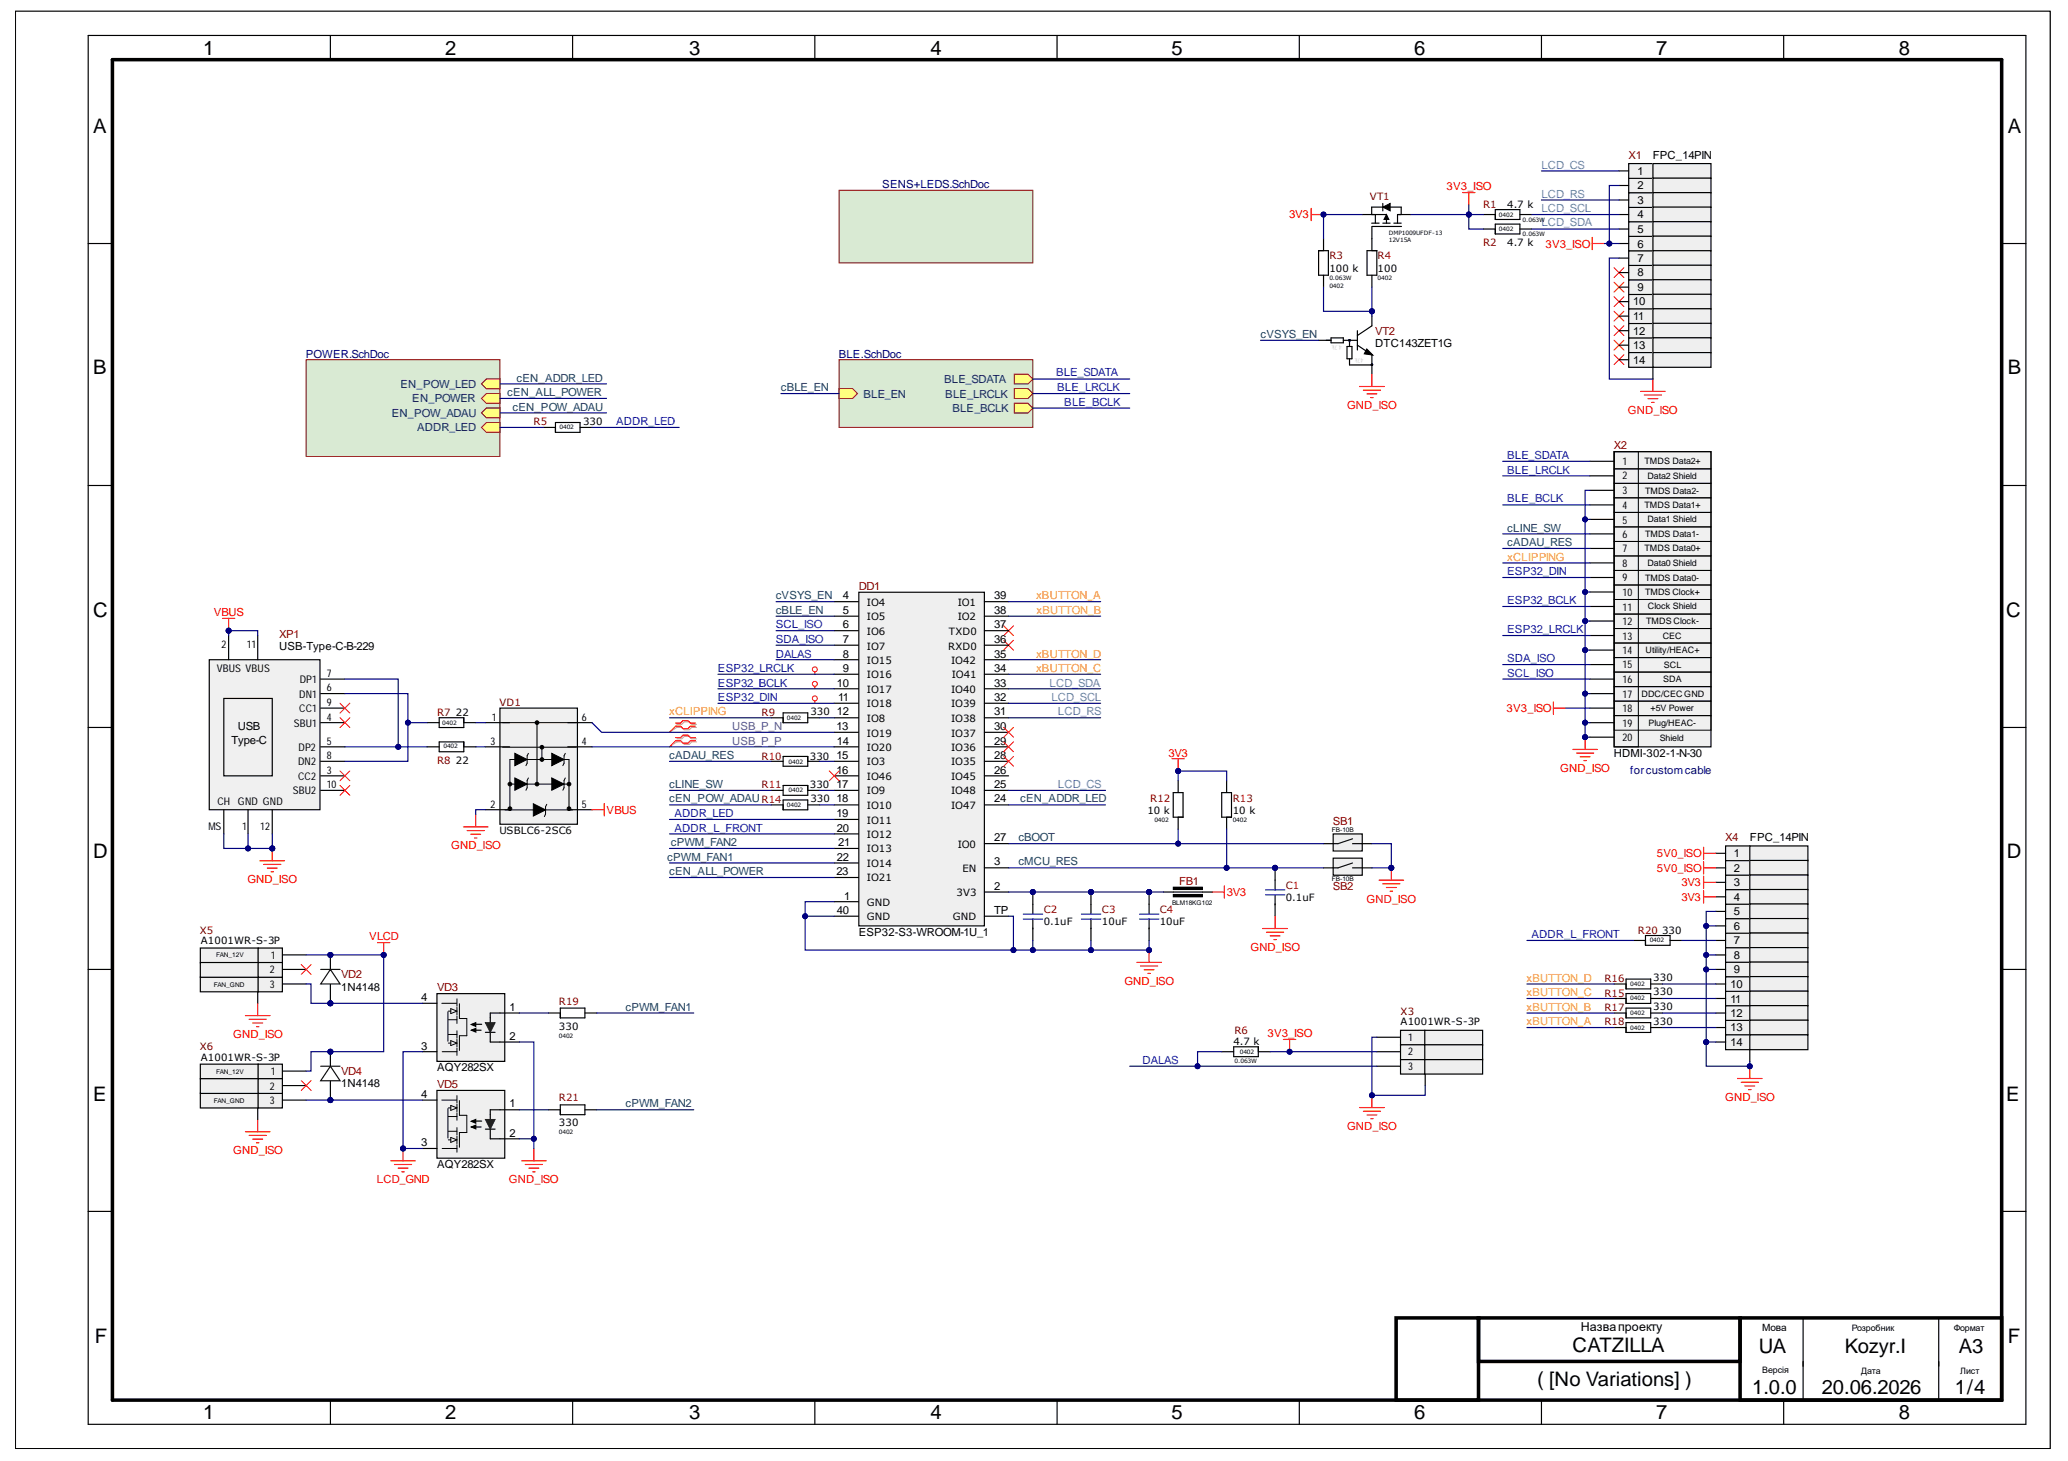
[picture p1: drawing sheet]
<svg xmlns="http://www.w3.org/2000/svg" width="297mm" height="210mm" viewBox="0 0 297 210" stroke-linecap="round" stroke-linejoin="round" font-family="sans-serif">
<defs><g id="words">
<g font-size="2.9">
<text x="29.2" y="7.9">1</text>
<text x="64" y="7.9">2</text>
<text x="99" y="7.9">3</text>
<text x="133.7" y="7.9">4</text>
<text x="168.3" y="7.9">5</text>
<text x="203.1" y="7.9">6</text>
<text x="237.9" y="7.9">7</text>
<text x="272.7" y="7.9">8</text>
<text x="13.4" y="19.1">A</text>
<text x="288.4" y="19.1">A</text>
<text x="13.4" y="53.7">B</text>
<text x="288.4" y="53.8">B</text>
<text x="13.4" y="88.7">C</text>
<text x="288.1" y="88.7">C</text>
<text x="13.4" y="123.3">D</text>
<text x="288.2" y="123.3">D</text>
<text x="13.4" y="158.2">E</text>
<text x="288.1" y="158.2">E</text>
<text x="13.6" y="192.9">F</text>
<text x="225.9" y="194.2">CATZILLA</text>
<text x="252.6" y="194.4">UA</text>
<text x="265" y="194.4">Kozyr.I</text>
<text x="281.4" y="194.4">A3</text>
<text x="288.4" y="192.9">F</text>
<text x="29.2" y="203.9">1</text>
<text x="64" y="203.9">2</text>
<text x="99" y="203.9">3</text>
<text x="133.7" y="203.9">4</text>
<text x="168.3" y="203.9">5</text>
<text x="203.1" y="203.9">6</text>
<text x="220.8" y="199.1">( [No Variations] )</text>
<text x="237.9" y="203.9">7</text>
<text x="251.7" y="200.2">1.0.0</text>
<text x="261.7" y="200.2">20.06.2026</text>
<text x="272.7" y="203.9">8</text>
<text x="280.8" y="200.2">1/4</text>
</g>
<text font-size="1.8" x="227.1" y="191.2">Назвапроекту</text>
<g font-size="1.6" fill="#980000">
<text x="233.9" y="22.8">X1</text>
<text x="197.5" y="48.1">VT2</text>
<text x="231.8" y="64.6">X2</text>
<text x="123.3" y="84.8">DD1</text>
<text x="40.1" y="91.7">XP1</text>
<text x="191.4" y="118.5">SB1</text>
<text x="247.8" y="120.9">X4</text>
<text x="169.4" y="127.1">FB1</text>
<text x="191.4" y="127.8">SB2</text>
<text x="49" y="140.6">VD2</text>
<text x="62.8" y="142.4">VD3</text>
<text x="49" y="154.4">VD4</text>
<text x="62.8" y="156.4">VD5</text>
</g>
<g font-size="1.6">
<text x="237.4" y="22.8">FPC_14PIN</text>
<text x="235.2" y="25.1">1</text>
<text x="235.2" y="27.2">2</text>
<text x="235.2" y="29.3">3</text>
<text x="235.2" y="31.4">4</text>
<text x="235.2" y="33.5">5</text>
<text x="235.2" y="35.6">6</text>
<text x="235.2" y="37.6">7</text>
<text x="235.2" y="39.7">8</text>
<text x="235.2" y="41.8">9</text>
<text x="234.6" y="43.9">10</text>
<text x="234.6" y="46">11</text>
<text x="197.5" y="49.9">DTC143ZET1G</text>
<text x="234.6" y="48.1">12</text>
<text x="234.6" y="50.1">13</text>
<text x="234.6" y="52.2">14</text>
<text x="121.1" y="86.1">4</text>
<text x="121.1" y="88.2">5</text>
<text x="142.8" y="86.1">39</text>
<text x="142.8" y="88.2">38</text>
<text x="40.1" y="93.4">USB-Type-C-B-229</text>
<text x="121.1" y="90.3">6</text>
<text x="121.1" y="92.4">7</text>
<text x="121.1" y="94.5">8</text>
<text x="142.8" y="92.4">36</text>
<text x="142.8" y="90.3">37</text>
<text x="142.8" y="94.5">35</text>
<text x="120.2" y="98.6">10</text>
<text x="120.4" y="100.8">11</text>
<text x="121.1" y="96.5">9</text>
<text x="142.8" y="100.8">32</text>
<text x="142.8" y="98.6">33</text>
<text x="142.8" y="96.5">34</text>
<text x="33.2" y="106.8">Type-C</text>
<text x="34.2" y="104.9">USB</text>
<text x="120.1" y="104.9">13</text>
<text x="120.2" y="102.8">12</text>
<text x="120.2" y="107">14</text>
<text x="142.8" y="107">29</text>
<text x="142.8" y="104.9">30</text>
<text x="142.8" y="102.8">31</text>
<text x="120.1" y="109">15</text>
<text x="120.1" y="113.3">17</text>
<text x="120.1" y="111.2">16</text>
<text x="142.8" y="109">28</text>
<text x="142.8" y="111.2">26</text>
<text x="142.8" y="113.3">25</text>
<text x="231.8" y="108.7">HDMI-302-1-N-30</text>
<text x="120.1" y="115.3">18</text>
<text x="120.1" y="117.4">19</text>
<text x="120.2" y="119.5">20</text>
<text x="142.8" y="115.3">24</text>
<text x="120.1" y="125.8">23</text>
<text x="120.2" y="123.7">22</text>
<text x="120.4" y="121.5">21</text>
<text x="142.8" y="124.3">3</text>
<text x="142.8" y="120.9">27</text>
<text x="249.1" y="123.2">1</text>
<text x="249.1" y="125.3">2</text>
<text x="251.3" y="120.9">FPC_14PIN</text>
<text x="120.2" y="131.3">40</text>
<text x="121.2" y="129.2">1</text>
<text x="142.8" y="127.8">2</text>
<text x="142.8" y="131.3">TP</text>
<text x="249.1" y="127.3">3</text>
<text x="249.1" y="129.4">4</text>
<text x="249.1" y="131.5">5</text>
<text x="123.3" y="134.5">ESP32-S3-WROOM-1U_1</text>
<text x="249.1" y="133.6">6</text>
<text x="249.1" y="135.7">7</text>
<text x="249.1" y="137.8">8</text>
<text x="49" y="142.3">1N4148</text>
<text x="60.5" y="143.8">4</text>
<text x="248.6" y="141.9">10</text>
<text x="249.1" y="139.8">9</text>
<text x="73.2" y="145.2">1</text>
<text x="73.2" y="149.4">2</text>
<text x="248.6" y="144">11</text>
<text x="248.6" y="146.1">12</text>
<text x="248.6" y="148.2">13</text>
<text x="60.5" y="150.8">3</text>
<text x="62.8" y="153.9">AQY282SX</text>
<text x="248.6" y="150.3">14</text>
<text x="49" y="156.2">1N4148</text>
<text x="60.5" y="157.7">4</text>
<text x="73.2" y="159.1">1</text>
<text x="60.5" y="164.7">3</text>
<text x="62.8" y="167.9">AQY282SX</text>
<text x="73.2" y="163.3">2</text>
</g>
<g font-size="1.6" fill="#000080">
<text x="126.7" y="27">SENS+LEDS.SchDoc</text>
<text x="43.9" y="51.4">POWER.SchDoc</text>
<text x="120.5" y="51.4">BLE.SchDoc</text>
<text x="234.2" y="111.2">forcustomcable</text>
</g>
<g font-size="1.6" fill="#f00">
<text x="207.8" y="27.3">3V3_ISO</text>
<text x="185.2" y="31.4">3V3</text>
<text x="222" y="35.6">3V3_ISO</text>
<text x="193.5" y="58.7">GND_ISO</text>
<text x="233.8" y="59.4">GND_ISO</text>
<text x="30.7" y="88.5">VBUS</text>
<text x="216.4" y="102.3">3V3_ISO</text>
<text x="167.8" y="108.7">3V3</text>
<text x="224.1" y="110.9">GND_ISO</text>
<text x="87.1" y="116.9">VBUS</text>
<text x="64.8" y="122">GND_ISO</text>
<text x="238" y="123.2">5V0_ISO</text>
<text x="238" y="125.3">5V0_ISO</text>
<text x="35.5" y="126.9">GND_ISO</text>
<text x="176.2" y="128.7">3V3</text>
<text x="196.3" y="129.7">GND_ISO</text>
<text x="241.5" y="127.3">3V3</text>
<text x="241.5" y="129.4">3V3</text>
<text x="53" y="135.1">VLCD</text>
<text x="179.6" y="136.6">GND_ISO</text>
<text x="161.5" y="141.5">GND_ISO</text>
<text x="33.5" y="149.1">GND_ISO</text>
<text x="182.1" y="149">3V3_ISO</text>
<text x="247.8" y="158.2">GND_ISO</text>
<text x="33.5" y="165.8">GND_ISO</text>
<text x="193.5" y="162.3">GND_ISO</text>
<text x="54.1" y="170">LCD_GND</text>
<text x="73.1" y="170">GND_ISO</text>
</g>
<g font-size="1.6" fill="#4a86e8">
<text x="221.4" y="24.3">LCD_CS</text>
<text x="221.4" y="28.4">LCD_RS</text>
<text x="221.4" y="30.5">LCD_SCL</text>
<text x="221.4" y="32.5">LCD_SDA</text>
<text x="150.8" y="98.6">LCD_SDA</text>
<text x="151" y="100.8">LCD_SCL</text>
<text x="151.9" y="102.8">LCD_RS</text>
<text x="151.9" y="113.3">LCD_CS</text>
</g>
<g font-size="1.6" fill="#134f5c">
<text x="181" y="48.6">cVSYS_EN</text>
<text x="72.8" y="56.9">cEN_ALL_POWER</text>
<text x="73.6" y="59">cEN_POW_ADAU</text>
<text x="74.2" y="54.9">cEN_ADDR_LED</text>
<text x="112.2" y="56.2">cBLE_EN</text>
<text x="216.5" y="76.4">cLINE_SW</text>
<text x="216.5" y="78.4">cADAU_RES</text>
<text x="111.4" y="88.2">cBLE_EN</text>
<text x="111.4" y="86.1">cVSYS_EN</text>
<text x="96.1" y="109">cADAU_RES</text>
<text x="96.1" y="113.3">cLINE_SW</text>
<text x="96.1" y="115.3">cEN_POW_ADAU R14</text>
<text x="146.5" y="115.3">cEN_ADDR_LED</text>
<text x="95.9" y="123.7">cPWM_FAN1</text>
<text x="96.1" y="125.8">cEN_ALL_POWER</text>
<text x="96.4" y="121.5">cPWM_FAN2</text>
<text x="146.3" y="124.3">cMCU_RES</text>
<text x="146.3" y="120.9">cBOOT</text>
<text x="89.8" y="145.2">cPWM_FAN1</text>
<text x="89.8" y="159.1">cPWM_FAN2</text>
</g>
<g font-size="1.6" fill="#073763">
<text x="56.3" y="59.8">EN_POW_ADAU</text>
<text x="57.5" y="55.7">EN_POW_LED</text>
<text x="59.2" y="57.8">EN_POWER</text>
<text x="124" y="57.1">BLE_EN</text>
<text x="135.6" y="55">BLE_SDATA</text>
<text x="135.8" y="57.1">BLE_LRCLK</text>
<text x="136.8" y="59.2">BLE_BCLK</text>
<text x="59.9" y="62">ADDR_LED</text>
</g>
<g font-size="1.6" fill="#00f">
<text x="151.7" y="54.1">BLE_SDATA</text>
<text x="151.9" y="56.2">BLE_LRCLK</text>
<text x="152.9" y="58.3">BLE_BCLK</text>
<text x="88.5" y="61.1">ADDR_LED</text>
<text x="216.5" y="65.9">BLE_SDATA</text>
<text x="216.5" y="68">BLE_LRCLK</text>
<text x="216.5" y="72.2">BLE_BCLK</text>
<text x="216.5" y="82.7">ESP32_DIN</text>
<text x="216.5" y="86.8">ESP32_BCLK</text>
<text x="111.4" y="90.3">SCL_ISO</text>
<text x="111.4" y="92.4">SDA_ISO</text>
<text x="111.4" y="94.5">DALAS</text>
<text x="216.5" y="90.9">ESP32_LRCLK</text>
<text x="216.5" y="95.2">SDA_ISO</text>
<text x="103.1" y="98.6">ESP32_BCLK</text>
<text x="103.1" y="100.8">ESP32_DIN</text>
<text x="103.1" y="96.5">ESP32_LRCLK</text>
<text x="216.5" y="97.2">SCL_ISO</text>
<text x="96.9" y="119.5">ADDR_L_FRONT</text>
<text x="96.9" y="117.4">ADDR_LED</text>
<text x="220" y="134.8">ADDR_L_FRONT</text>
<text x="164.1" y="152.8">DALAS</text>
</g>
<g font-size="1.6" fill="#f90">
<text x="216.5" y="80.6">xCLIPPING</text>
<text x="148.8" y="86.1">xBUTTON_A</text>
<text x="148.9" y="88.2">xBUTTON_B</text>
<text x="148.8" y="94.5">xBUTTON_D</text>
<text x="148.8" y="96.5">xBUTTON_C</text>
<text x="96.1" y="102.8">xCLIPPING</text>
<text x="219.3" y="143.1">xBUTTON_C</text>
<text x="219.3" y="141.1">xBUTTON_D</text>
<text x="219.3" y="147.3">xBUTTON_A</text>
<text x="219.3" y="145.2">xBUTTON_B</text>
</g>
<g font-size="1.6" fill="#674ea7">
<text x="105.2" y="107">USB_P_P</text>
<text x="105.2" y="104.9">USB_P_N</text>
</g>
<g font-size="1.5">
<text x="233.1" y="68.9">2</text>
<text x="233.1" y="71">3</text>
<text x="233.1" y="66.9">1</text>
<text x="233.1" y="75.2">5</text>
<text x="233.1" y="73.1">4</text>
<text x="233.1" y="77.3">6</text>
<text x="233.1" y="81.5">8</text>
<text x="233.1" y="79.4">7</text>
<text x="233.1" y="83.5">9</text>
<text x="233.1" y="87.7">11</text>
<text x="233.1" y="85.6">10</text>
<text x="233.1" y="89.8">12</text>
<text x="31.8" y="93.1">2</text>
<text x="35.4" y="93.1">11</text>
<text x="233.1" y="94">14</text>
<text x="233.1" y="91.9">13</text>
<text x="31.1" y="96.6">VBUS VBUS</text>
<text x="43" y="100.2">DN1</text>
<text x="43.1" y="98.1">DP1</text>
<text x="47" y="101.4">9</text>
<text x="47" y="97.2">7</text>
<text x="47" y="99.3">6</text>
<text x="233.1" y="100.2">17</text>
<text x="233.1" y="98.1">16</text>
<text x="233.1" y="96">15</text>
<text x="42.2" y="104.4">SBU1</text>
<text x="42.9" y="107.9">DP2</text>
<text x="43" y="102.3">CC1</text>
<text x="47" y="103.5">4</text>
<text x="47" y="107">5</text>
<text x="70.5" y="107">3</text>
<text x="70.6" y="103.5">1</text>
<text x="83.6" y="103.5">6</text>
<text x="83.6" y="107">4</text>
<text x="233.1" y="104.4">19</text>
<text x="233.1" y="102.3">18</text>
<text x="233.1" y="106.5">20</text>
<text x="42.8" y="112">CC2</text>
<text x="42.8" y="110">DN2</text>
<text x="47" y="111.2">3</text>
<text x="47" y="109">8</text>
<text x="47" y="113.3">10</text>
<text x="29.9" y="119.2">MS</text>
<text x="31.2" y="115.6">CH</text>
<text x="34.2" y="115.6">GND GND</text>
<text x="34.8" y="119.2">1</text>
<text x="37.4" y="119.2">12</text>
<text x="42" y="114.1">SBU2</text>
<text x="70.5" y="116.1">2</text>
<text x="83.6" y="116.1">5</text>
<text x="38.9" y="137.8">1</text>
<text x="38.7" y="141.9">3</text>
<text x="38.7" y="139.8">2</text>
<text x="202.3" y="149.6">1</text>
<text x="38.9" y="154.4">1</text>
<text x="202.3" y="153.8">3</text>
<text x="202.3" y="151.6">2</text>
<text x="38.7" y="158.6">3</text>
<text x="38.7" y="156.5">2</text>
</g>
<g font-size="1.4" fill="#800000">
<text x="196.8" y="28.7">VT1</text>
<text x="71.7" y="101.4">VD1</text>
<text x="28.7" y="134.1">X5</text>
<text x="201.2" y="145.9">X3</text>
<text x="28.7" y="150.8">X6</text>
</g>
<g font-size="1.4" fill="#980000">
<text x="213" y="29.8">R1</text>
<text x="213" y="35.4">R2</text>
<text x="190.9" y="37.3">R3</text>
<text x="197.9" y="37.3">R4</text>
<text x="76.6" y="61.1">R5</text>
<text x="62.8" y="102.9">R7</text>
<text x="109.4" y="102.9">R9</text>
<text x="62.8" y="109.8">R8</text>
<text x="109.4" y="113.3">R11</text>
<text x="109.4" y="109.1">R10</text>
<text x="165.2" y="115.2">R12</text>
<text x="177.1" y="115.2">R13</text>
<text x="149.9" y="131.2">C2</text>
<text x="158.3" y="131.2">C3</text>
<text x="166.6" y="131.2">C4</text>
<text x="184.7" y="127.7">C1</text>
<text x="235.3" y="134.1">R20</text>
<text x="230.4" y="141.1">R16</text>
<text x="230.4" y="143.2">R15</text>
<text x="80.3" y="144.4">R19</text>
<text x="177.3" y="148.6">R6</text>
<text x="230.4" y="147.3">R18</text>
<text x="230.4" y="145.2">R17</text>
<text x="80.3" y="158.2">R21</text>
</g>
<g font-size="1.4">
<text x="216.5" y="29.8">4.7 k</text>
<text x="216.5" y="35.4">4.7 k</text>
<text x="190.9" y="39">100 k</text>
<text x="197.9" y="39">100</text>
<text x="83.8" y="61">330</text>
<text x="124.5" y="87.1">IO4</text>
<text x="124.5" y="89.1">IO5</text>
<text x="137.6" y="87.1">IO1</text>
<text x="137.6" y="89.1">IO2</text>
<text x="124.5" y="91.2">IO6</text>
<text x="124.5" y="93.3">IO7</text>
<text x="124.5" y="95.3">IO15</text>
<text x="136.2" y="93.3">RXD0</text>
<text x="136.3" y="91.2">TXD0</text>
<text x="136.6" y="95.3">IO42</text>
<text x="124.5" y="97.5">IO16</text>
<text x="124.5" y="99.6">IO17</text>
<text x="124.5" y="101.6">IO18</text>
<text x="136.6" y="101.6">IO39</text>
<text x="136.6" y="99.6">IO40</text>
<text x="136.7" y="97.5">IO41</text>
<text x="65.5" y="102.9">22</text>
<text x="116.4" y="102.7">330</text>
<text x="124.5" y="103.7">IO8</text>
<text x="124.5" y="105.8">IO19</text>
<text x="124.5" y="107.9">IO20</text>
<text x="136.6" y="107.9">IO36</text>
<text x="136.6" y="105.8">IO37</text>
<text x="136.6" y="103.7">IO38</text>
<text x="65.5" y="109.8">22</text>
<text x="116.3" y="113.3">330</text>
<text x="116.3" y="109.1">330</text>
<text x="124.5" y="110">IO3</text>
<text x="124.5" y="112.1">IO46</text>
<text x="136.6" y="110">IO35</text>
<text x="136.6" y="112.1">IO45</text>
<text x="71.7" y="119.9">USBLC6-2SC6</text>
<text x="116.4" y="115.2">330</text>
<text x="124.5" y="114.1">IO9</text>
<text x="124.5" y="116.2">IO10</text>
<text x="124.5" y="118.3">IO11</text>
<text x="136.6" y="116.2">IO47</text>
<text x="136.6" y="114.1">IO48</text>
<text x="164.8" y="116.9">10 k</text>
<text x="177.1" y="116.9">10 k</text>
<text x="124.5" y="120.4">IO12</text>
<text x="124.5" y="122.5">IO13</text>
<text x="124.5" y="124.6">IO14</text>
<text x="137.6" y="121.8">IO0</text>
<text x="138.2" y="125.3">EN</text>
<text x="124.5" y="126.6">IO21</text>
<text x="124.5" y="130.2">GND</text>
<text x="137.4" y="128.7">3V3</text>
<text x="184.7" y="129.5">0.1uF</text>
<text x="28.8" y="135.7">A1001WR-S-3P</text>
<text x="124.5" y="132.2">GND</text>
<text x="136.9" y="132.2">GND</text>
<text x="149.9" y="133">0.1uF</text>
<text x="158.3" y="133">10uF</text>
<text x="166.6" y="133">10uF</text>
<text x="238.7" y="134.1">330</text>
<text x="237.5" y="141">330</text>
<text x="237.5" y="143">330</text>
<text x="80.3" y="147.9">330</text>
<text x="201.2" y="147.3">A1001WR-S-3P</text>
<text x="237.5" y="147.2">330</text>
<text x="237.5" y="145.1">330</text>
<text x="28.8" y="152.4">A1001WR-S-3P</text>
<text x="177.2" y="150.2">4.7 k</text>
<text x="80.3" y="161.8">330</text>
<text x="253.1" y="191.2">Мова</text>
</g>
<g font-size="1.3">
<text x="236.2" y="66.7">TMDS Data2+</text>
<text x="236.3" y="70.9">TMDS Data2-</text>
<text x="236.6" y="68.8">Data2 Shield</text>
<text x="236.2" y="72.9">TMDS Data1+</text>
<text x="236.3" y="77.2">TMDS Data1-</text>
<text x="236.6" y="75.1">Data1 Shield</text>
<text x="236.2" y="79.2">TMDS Data0+</text>
<text x="236.3" y="83.4">TMDS Data0-</text>
<text x="236.6" y="81.3">Data0 Shield</text>
<text x="236.3" y="85.5">TMDS Clock+</text>
<text x="236.5" y="89.7">TMDS Clock-</text>
<text x="236.7" y="87.6">Clock Shield</text>
<text x="236.4" y="93.8">Utility/HEAC+</text>
<text x="238.8" y="91.8">CEC</text>
<text x="239" y="95.9">SCL</text>
<text x="235.8" y="100.1">DDC/CEC GND</text>
<text x="238.9" y="98">SDA</text>
<text x="236.8" y="104.3">Plug/HEAC-</text>
<text x="237" y="102.2">+5V Power</text>
<text x="238.4" y="106.5">Shield</text>
<text x="266" y="191.3">Розробник</text>
<text x="280.6" y="191.3">Формат</text>
<text x="253.1" y="197.3">Версія</text>
<text x="267.3" y="197.5">Дата</text>
<text x="281.5" y="197.4">Лист</text>
</g>
<g font-size=".9">
<text x="191.3" y="119.5">FB-10B</text>
<text x="168.4" y="130">BLM18KG102</text>
<text x="191.3" y="126.6">FB-10B</text>
<text x="31" y="137.5">FAN_12V</text>
<text x="30.7" y="141.8">FAN_GND</text>
<text x="31" y="154.3">FAN_12V</text>
<text x="30.7" y="158.5">FAN_GND</text>
</g>
<g font-size=".8">
<text x="199.5" y="34.8">12V15A</text>
<text x="199.5" y="33.7">DMP1009UFDF-13</text>
<text x="215.3" y="31.2">0402</text>
<text x="215.3" y="33.2">0402</text>
<text x="218.7" y="31.9">0.063W</text>
<text x="218.7" y="34">0.063W</text>
<text x="190.9" y="40.2">0.063W</text>
<text x="190.9" y="41.3">0402</text>
<text x="197.9" y="40.2">0402</text>
<text x="80.4" y="61.7">0402</text>
<text x="63.5" y="104.2">0402</text>
<text x="63.7" y="107.5">0402</text>
<text x="113" y="103.4">0402</text>
<text x="113.3" y="113.9">0402</text>
<text x="113.3" y="109.7">0402</text>
<text x="113" y="115.9">0402</text>
<text x="165.8" y="118.1">0402</text>
<text x="177.1" y="118.1">0402</text>
<text x="237" y="135.3">0402</text>
<text x="234.2" y="141.7">0402</text>
<text x="234.2" y="143.7">0402</text>
<text x="80.3" y="149.1">0402</text>
<text x="234.2" y="147.9">0402</text>
<text x="234.2" y="145.8">0402</text>
<text x="177.3" y="152.7">0.063W</text>
<text x="178.1" y="151.4">0402</text>
<text x="80.3" y="163">0402</text>
</g>
</g></defs>
<path d="M2.2 1.6h292.3v206.5h-292.3z" fill="none" stroke="#000" stroke-width=".14"/>
<g fill="none" stroke="#000" stroke-width=".17">
<path d="M12.7 5.1h278.3v199.5h-278.3zM47.5 5.1v3.5M82.2 5.1v3.5M117 5.1v3.5M151.8 5.1v3.5M186.6 5.1v3.5M221.4 5.1v3.5M256.2 5.1v3.5M12.7 35h3.4M287.5 35h3.5M12.7 69.8h3.4M287.5 69.8h3.5"/>
<path d="M12.7 104.5h3.4M287.5 104.5h3.5M12.7 139.3h3.4M287.5 139.3h3.5M12.7 174h3.4M287.5 174h3.5M259 189.3v11.9M278.5 189.3v11.9M47.5 201.2v3.4M82.3 201.2v3.4M117 201.2v3.4M151.8 201.2v3.4"/>
<path d="M186.6 201.2v3.4M221.4 201.2v3.4M256.2 201.2v3.4"/>
</g>
<path d="M16.1 8.6h271.4v192.6h-271.4zM200.5 189.3h11.9v11.9h-11.9zM212.4 189.3h37.5v6.3h-37.5zM249.9 189.3h37.6v11.9h-37.6z" fill="none" stroke="#000" stroke-width=".51"/>
<circle cx="148.3" cy="128.2" r=".35" fill="#000080"/>
<circle cx="148.3" cy="128.2" r=".35" fill="none" stroke="#000080" stroke-width=".14"/>
<path d="M148.4 128.2v1.7" fill="none" stroke="#000" stroke-width=".17"/>
<circle cx="148.3" cy="128.2" r=".35" fill="#000080"/>
<circle cx="148.3" cy="128.2" r=".35" fill="none" stroke="#000080" stroke-width=".14"/>
<path d="M148.4 129.9v1.4M148.4 132v3.1" fill="none" stroke="#000" stroke-width=".17"/>
<path d="M147 131.3h2.8M147 132h2.8" fill="none" stroke="#150cd4" stroke-width=".17"/>
<circle cx="156.7" cy="128.2" r=".35" fill="#000080"/>
<circle cx="156.7" cy="128.2" r=".35" fill="none" stroke="#000080" stroke-width=".14"/>
<path d="M156.7 128.2v1.7" fill="none" stroke="#000" stroke-width=".17"/>
<circle cx="156.7" cy="128.2" r=".35" fill="#000080"/>
<circle cx="156.7" cy="128.2" r=".35" fill="none" stroke="#000080" stroke-width=".14"/>
<path d="M156.7 129.9v1.4M156.7 132v3.1" fill="none" stroke="#000" stroke-width=".17"/>
<path d="M155.3 131.3h2.8M155.3 132h2.8" fill="none" stroke="#150cd4" stroke-width=".17"/>
<circle cx="165" cy="128.2" r=".35" fill="#000080"/>
<circle cx="165" cy="128.2" r=".35" fill="none" stroke="#000080" stroke-width=".14"/>
<path d="M165 128.2v1.7" fill="none" stroke="#000" stroke-width=".17"/>
<circle cx="165" cy="128.2" r=".35" fill="#000080"/>
<circle cx="165" cy="128.2" r=".35" fill="none" stroke="#000080" stroke-width=".14"/>
<path d="M165 129.9v1.4M165 132v3.1" fill="none" stroke="#000" stroke-width=".17"/>
<path d="M163.7 131.3h2.8M163.7 132h2.8" fill="none" stroke="#150cd4" stroke-width=".17"/>
<path d="M163.3 138.3h3.5M163.8 138.8h2.5M164.3 139.3h1.5M164.9 139.9h.3M165 136.5v1.8" fill="none" stroke="#f00" stroke-width=".17"/>
<circle cx="165" cy="136.5" r=".35" fill="#000080"/>
<circle cx="165" cy="136.5" r=".35" fill="none" stroke="#000080" stroke-width=".14"/>
<path d="M174.1 128.2h1.8M175.9 127.3v1.7M195.3 159.1h3.5M195.8 159.7h2.5M197.1 157.4v1.7M196.4 160.2h1.4M196.9 160.7h.3" fill="none" stroke="#f00" stroke-width=".17"/>
<path d="M168.5 113.9h1.4v3.5h-1.4zM169.2 112.2v1.7M169.2 117.4v1.7M175.5 113.9h1.4v3.5h-1.4zM176.2 112.2v1.7M176.2 117.4v1.7M167.1 128.2h7" fill="none" stroke="#000" stroke-width=".17"/>
<path d="M144.2 89.9l1.4 1.4M144.2 92l1.4 1.4M145.6 89.9l-1.4 1.4M145.6 92l-1.4 1.4" fill="none" stroke="#f00" stroke-width=".14"/>
<path d="M168.5 127.6h4.2M168.5 128.7h4.2" fill="none" stroke="#000" stroke-width=".34"/>
<path d="M168.5 127.5h4.2v.3h-4.2zM168.5 128.5h4.2v.3h-4.2z" fill="none" stroke="#000" stroke-width=".14"/>
<circle cx="197.1" cy="157.4" r=".35" fill="#000080"/>
<circle cx="197.1" cy="157.4" r=".35" fill="none" stroke="#000080" stroke-width=".14"/>
<path d="M228.7 34.1v1.8M228.7 35h1.8M235.7 56.2h3.5M236.2 56.8h2.5M236.7 57.3h1.4M237.2 57.8h.4M237.4 54.5v1.7" fill="none" stroke="#f00" stroke-width=".17"/>
<g fill="none" stroke="#f00" stroke-width=".14">
<path d="M231.8 38.5l1.5 1.4M233.3 38.5l-1.5 1.4M231.8 51l1.5 1.4M231.8 48.9l1.5 1.4M231.8 46.8l1.5 1.4M231.8 44.7l1.5 1.4M231.8 42.6l1.5 1.4M231.8 40.5l1.5 1.5M233.3 51l-1.5 1.4M233.3 48.9l-1.5 1.4M233.3 46.8l-1.5 1.4M233.3 44.7l-1.5 1.4"/>
<path d="M233.3 42.6l-1.5 1.4M233.3 40.5l-1.5 1.5M117 96.5v.4"/>
<circle cx="117" cy="96.2" r=".35"/>
</g>
<path d="M30.1 94.8h15.9v21.5h-15.9z" fill-rule="evenodd" fill="#f0f0f0"/>
<g fill="none" stroke="#000" stroke-width=".17">
<path d="M30.1 94.8h15.9v21.5h-15.9zM32.8 91.3v3.5M37 91.3v3.5M46.1 97.6h3.4M46.1 99.6h3.4M32.1 100.3h7v11.2h-7zM32.1 116.3v3.5M35.6 116.3v3.5M39.1 116.3v3.5M46.1 101.7h3.4M46.1 103.8h3.4M46.1 111.5h3.4"/>
<path d="M46.1 107.3h3.4M46.1 109.4h3.4M46.1 113.6h3.4"/>
</g>
<path d="M71.8 101.7h11.1v16.7h-11.1z" fill-rule="evenodd" fill="#f0f0f0"/>
<path d="M69.7 116.3h3.5M69.7 107.3h3.5M69.7 103.8h3.5M71.8 101.7h11.1v16.7h-11.1zM81.5 116.3h3.5M81.5 107.3h3.5M81.5 103.8h3.5" fill="none" stroke="#000" stroke-width=".17"/>
<path d="M74 111.8l1.7 .9-1.7 .8zM74 108.2l1.7 .9-1.7 .9zM76.6 115.5l1.8 .9-1.8 .8zM79.3 111.8l1.7 .9-1.7 .8zM79.3 108.2l1.7 .9-1.7 .9z" fill="#000"/>
<g fill="none" stroke="#000" stroke-width=".14">
<path d="M72.2 107.4h10.6M72.2 103.8h10.6M72.5 116.4h9.8M73.2 112.7h8.5M73.2 116.2v-7.1h8.5v7.1M74 111.8l1.7 .9-1.7 .8zM74 108.2l1.7 .9-1.7 .9zM75.9 108.2l-.2 .4v1.1l-.2 .3M75.9 111.8l-.2 .3v1.1l-.2 .3M76.6 115.5l1.8 .9-1.8 .8zM77.1 103.8v8.9M77.8 107.4v1.7"/>
<path d="M78.5 115.6l-.1 .3v1.1l-.2 .3M79.3 111.8l1.7 .9-1.7 .8zM79.3 108.2l1.7 .9-1.7 .9zM81.2 108.2l-.2 .4v1.1l-.2 .3M81.2 111.8l-.2 .3v1.1l-.2 .3"/>
<circle cx="73.2" cy="112.7" r=".27"/>
<circle cx="73.2" cy="116.2" r=".27"/>
<circle cx="77.1" cy="103.8" r=".26"/>
<circle cx="77.1" cy="112.7" r=".26"/>
<circle cx="77.8" cy="107.4" r=".26"/>
<circle cx="77.8" cy="109.1" r=".27"/>
<circle cx="81.7" cy="112.7" r=".26"/>
<circle cx="81.7" cy="116.2" r=".27"/>
</g>
<g fill="#000">
<circle cx="73.2" cy="112.7" r=".27"/>
<circle cx="73.2" cy="116.2" r=".27"/>
<circle cx="77.1" cy="103.8" r=".26"/>
<circle cx="77.1" cy="112.7" r=".26"/>
<circle cx="77.8" cy="107.4" r=".26"/>
<circle cx="77.8" cy="109.1" r=".27"/>
<circle cx="81.7" cy="112.7" r=".26"/>
<circle cx="81.7" cy="116.2" r=".27"/>
</g>
<path d="M85 116.3h1.8M86.8 115.5v1.7M37.3 123.7h3.6M37.9 124.2h2.4M38.4 124.7h1.4M38.9 125.3h.4M39.1 121.9v1.8" fill="none" stroke="#f00" stroke-width=".17"/>
<circle cx="39.1" cy="121.9" r=".35" fill="#000080"/>
<circle cx="39.1" cy="121.9" r=".35" fill="none" stroke="#000080" stroke-width=".14"/>
<path d="M61.4 103.8h1.7M61.4 107.3h1.7M63.1 103.1h3.5v1.4h-3.5zM63.1 106.6h3.5v1.4h-3.5zM66.6 103.8h1.7M66.6 107.3h1.7" fill="none" stroke="#000" stroke-width=".17"/>
<path d="M48.8 112.8l1.4 1.5M48.8 103.1l1.4 1.4M50.2 112.8l-1.4 1.5M50.2 103.1l-1.4 1.4" fill="none" stroke="#f00" stroke-width=".14"/>
<path d="M233.9 23.5h3.5v2.5h-3.5z" fill-rule="evenodd" fill="#efefef"/>
<path d="M233.9 23.5h3.5v2.5h-3.5z" fill="none" stroke="#000" stroke-width=".17"/>
<path d="M237.4 23.5h8.4v2.1h-8.4z" fill-rule="evenodd" fill="#efefef"/>
<path d="M237.4 23.5h8.4v2.1h-8.4z" fill="none" stroke="#000" stroke-width=".17"/>
<path d="M233.9 25.6h3.5v2.1h-3.5z" fill-rule="evenodd" fill="#efefef"/>
<path d="M233.9 25.6h3.5v2.1h-3.5z" fill="none" stroke="#000" stroke-width=".17"/>
<path d="M233.9 27.7h3.5v2.1h-3.5z" fill-rule="evenodd" fill="#efefef"/>
<path d="M233.9 27.7h3.5v2.1h-3.5z" fill="none" stroke="#000" stroke-width=".17"/>
<path d="M233.9 29.8h3.5v2.1h-3.5z" fill-rule="evenodd" fill="#efefef"/>
<path d="M233.9 29.8h3.5v2.1h-3.5z" fill="none" stroke="#000" stroke-width=".17"/>
<path d="M233.9 31.9h3.5v2.1h-3.5z" fill-rule="evenodd" fill="#efefef"/>
<path d="M233.9 31.9h3.5v2.1h-3.5z" fill="none" stroke="#000" stroke-width=".17"/>
<path d="M233.9 34h3.5v2.1h-3.5z" fill-rule="evenodd" fill="#efefef"/>
<path d="M233.9 34h3.5v2.1h-3.5z" fill="none" stroke="#000" stroke-width=".17"/>
<path d="M233.9 36.1h3.5v2.1h-3.5z" fill-rule="evenodd" fill="#efefef"/>
<path d="M233.9 36.1h3.5v2.1h-3.5z" fill="none" stroke="#000" stroke-width=".17"/>
<path d="M233.9 38.1h3.5v2.2h-3.5z" fill-rule="evenodd" fill="#efefef"/>
<path d="M233.9 38.1h3.5v2.2h-3.5z" fill="none" stroke="#000" stroke-width=".17"/>
<path d="M233.9 40.2h3.5v2.1h-3.5z" fill-rule="evenodd" fill="#efefef"/>
<path d="M233.9 40.2h3.5v2.1h-3.5z" fill="none" stroke="#000" stroke-width=".17"/>
<path d="M233.9 42.3h3.5v2.1h-3.5z" fill-rule="evenodd" fill="#efefef"/>
<path d="M233.9 42.3h3.5v2.1h-3.5z" fill="none" stroke="#000" stroke-width=".17"/>
<path d="M233.9 44.4h3.5v2.1h-3.5z" fill-rule="evenodd" fill="#efefef"/>
<path d="M233.9 44.4h3.5v2.1h-3.5z" fill="none" stroke="#000" stroke-width=".17"/>
<path d="M233.9 46.5h3.5v2.1h-3.5z" fill-rule="evenodd" fill="#efefef"/>
<path d="M233.9 46.5h3.5v2.1h-3.5z" fill="none" stroke="#000" stroke-width=".17"/>
<path d="M233.9 48.6h3.5v2.1h-3.5z" fill-rule="evenodd" fill="#efefef"/>
<path d="M233.9 48.6h3.5v2.1h-3.5z" fill="none" stroke="#000" stroke-width=".17"/>
<path d="M233.9 50.7h3.5v2.1h-3.5z" fill-rule="evenodd" fill="#efefef"/>
<g fill="none" stroke="#000" stroke-width=".17">
<path d="M232.5 24.6h1.4M232.5 26.7h1.4M232.5 28.7h1.4M232.5 30.8h1.4M232.5 32.9h1.4M232.5 35h1.4M232.5 37.1h1.4M232.5 39.2h1.4M232.5 41.3h1.4M232.5 43.3h1.4M232.5 45.4h1.4M232.5 47.5h1.4"/>
<path d="M232.5 49.6h1.4M232.5 51.7h1.4M233.9 50.7h3.5v2.1h-3.5z"/>
</g>
<path d="M237.4 25.6h8.4v2.1h-8.4z" fill-rule="evenodd" fill="#efefef"/>
<path d="M237.4 25.6h8.4v2.1h-8.4z" fill="none" stroke="#000" stroke-width=".17"/>
<path d="M237.4 27.7h8.4v2.1h-8.4z" fill-rule="evenodd" fill="#efefef"/>
<path d="M237.4 27.7h8.4v2.1h-8.4z" fill="none" stroke="#000" stroke-width=".17"/>
<path d="M237.4 29.8h8.4v2.1h-8.4z" fill-rule="evenodd" fill="#efefef"/>
<path d="M237.4 29.8h8.4v2.1h-8.4z" fill="none" stroke="#000" stroke-width=".17"/>
<path d="M237.4 31.8h8.4v2.2h-8.4z" fill-rule="evenodd" fill="#efefef"/>
<path d="M237.4 31.8h8.4v2.2h-8.4z" fill="none" stroke="#000" stroke-width=".17"/>
<path d="M237.4 33.9h8.4v2.2h-8.4z" fill-rule="evenodd" fill="#efefef"/>
<path d="M237.4 33.9h8.4v2.2h-8.4z" fill="none" stroke="#000" stroke-width=".17"/>
<path d="M237.4 36h8.4v2.1h-8.4z" fill-rule="evenodd" fill="#efefef"/>
<path d="M237.4 36h8.4v2.1h-8.4z" fill="none" stroke="#000" stroke-width=".17"/>
<path d="M237.4 38.1h8.4v2.1h-8.4z" fill-rule="evenodd" fill="#efefef"/>
<path d="M237.4 38.1h8.4v2.1h-8.4z" fill="none" stroke="#000" stroke-width=".17"/>
<path d="M237.4 40.2h8.4v2.1h-8.4z" fill-rule="evenodd" fill="#efefef"/>
<path d="M237.4 40.2h8.4v2.1h-8.4z" fill="none" stroke="#000" stroke-width=".17"/>
<path d="M237.4 42.3h8.4v2.1h-8.4z" fill-rule="evenodd" fill="#efefef"/>
<path d="M237.4 42.3h8.4v2.1h-8.4z" fill="none" stroke="#000" stroke-width=".17"/>
<path d="M237.4 44.4h8.4v2.1h-8.4z" fill-rule="evenodd" fill="#efefef"/>
<path d="M237.4 44.4h8.4v2.1h-8.4z" fill="none" stroke="#000" stroke-width=".17"/>
<path d="M237.4 46.5h8.4v2.1h-8.4z" fill-rule="evenodd" fill="#efefef"/>
<path d="M237.4 46.5h8.4v2.1h-8.4z" fill="none" stroke="#000" stroke-width=".17"/>
<path d="M237.4 48.5h8.4v2.2h-8.4z" fill-rule="evenodd" fill="#efefef"/>
<path d="M237.4 48.5h8.4v2.2h-8.4z" fill="none" stroke="#000" stroke-width=".17"/>
<path d="M237.4 50.7h8.4v2.1h-8.4z" fill-rule="evenodd" fill="#efefef"/>
<path d="M213.1 30.8h1.7M213.1 32.9h1.7M214.8 30.1h3.5v1.4h-3.5zM214.8 32.2h3.5v1.4h-3.5zM218.3 30.8h1.7M218.3 32.9h1.7M237.4 50.7h8.4v2.1h-8.4zM237.4 52.7v1.8" fill="none" stroke="#000" stroke-width=".17"/>
<path d="M210.1 27.7h1.8M211 27.7v1.7M56.1 166.8h3.6M56.7 167.3h2.4M57.2 167.8h1.4M57.7 168.4h.4M57.9 165v1.8" fill="none" stroke="#f00" stroke-width=".17"/>
<circle cx="57.9" cy="165" r=".35" fill="#000080"/>
<circle cx="57.9" cy="165" r=".35" fill="none" stroke="#000080" stroke-width=".14"/>
<path d="M54.2 135.4h1.8M55.1 135.4v1.8" fill="none" stroke="#f00" stroke-width=".17"/>
<circle cx="55.1" cy="137.2" r=".35" fill="#000080"/>
<circle cx="55.1" cy="137.2" r=".35" fill="none" stroke="#000080" stroke-width=".14"/>
<g fill="none" stroke="#000" stroke-width=".17">
<path d="M110.8 113.6h1.7M110.8 109.4h1.7M110.8 115.6h1.7M112.5 108.7h3.5v1.4h-3.5zM112.5 112.8h3.5v1.5h-3.5zM112.5 114.9h3.5v1.4h-3.5zM116 113.6h1.7M116 109.4h1.7M116 115.6h1.7M78.8 159.4h1.7M78.8 145.5h1.7M80.5 144.8h3.5v1.4h-3.5z"/>
<path d="M80.5 158.7h3.5v1.4h-3.5zM84 159.4h1.7M84 145.5h1.7M175.5 151.1h1.7M177.2 150.4h3.5v1.4h-3.5zM180.7 151.1h1.7"/>
</g>
<path d="M97 103.9h.8l.3-.4h.7l.4 .4h.7M97 104.3h.8l.3 .4h.7l.4-.4h.7M97 106h.8l.3-.4h.7l.4 .4h.7M97 106.4h.8l.3 .4h.7l.4-.4h.7M74.9 166.8h3.5M75.4 167.3h2.5M76 167.8h1.4M76.5 168.4h.4M76.7 165v1.8" fill="none" stroke="#f00" stroke-width=".17"/>
<path d="M97.2 104.1h.7l.4-.4h.7l.3 .4h.7M97.2 104.5h.7l.4 .4h.7l.3-.4h.7M97.2 106.1h.7l.4-.3h.7l.3 .3h.7M97.2 106.6h.7l.4 .3h.7l.3-.3h.7" fill="none" stroke="#d0a3a3" stroke-width=".17"/>
<path d="M97.2 104.5l-1 .7M97.2 106.6l-1 .7" fill="none" stroke="#d0a3a3" stroke-width=".14"/>
<path d="M97 104.3l-.8 .9M97 106.4l-.8 .9" fill="none" stroke="#f00" stroke-width=".14"/>
<circle cx="47.5" cy="137.2" r=".35" fill="#000080"/>
<circle cx="47.5" cy="137.2" r=".35" fill="none" stroke="#000080" stroke-width=".14"/>
<circle cx="47.5" cy="144.1" r=".35" fill="#000080"/>
<circle cx="47.5" cy="144.1" r=".35" fill="none" stroke="#000080" stroke-width=".14"/>
<path d="M47.5 137.2v2.8" fill="none" stroke="#000" stroke-width=".17"/>
<circle cx="47.5" cy="137.2" r=".35" fill="#000080"/>
<circle cx="47.5" cy="137.2" r=".35" fill="none" stroke="#000080" stroke-width=".14"/>
<path d="M47.5 141.4v2.7" fill="none" stroke="#000" stroke-width=".17"/>
<circle cx="47.5" cy="144.1" r=".35" fill="#000080"/>
<circle cx="47.5" cy="144.1" r=".35" fill="none" stroke="#000080" stroke-width=".14"/>
<path d="M47.5 139.3l1.3 2.1h-2.7z" fill="#fff"/>
<path d="M46.1 139.3h2.7M47.5 139.3l1.3 2.1h-2.7z" fill="none" stroke="#110f0a" stroke-width=".17"/>
<circle cx="47.5" cy="151.1" r=".35" fill="#000080"/>
<circle cx="47.5" cy="151.1" r=".35" fill="none" stroke="#000080" stroke-width=".14"/>
<circle cx="47.5" cy="158.1" r=".35" fill="#000080"/>
<circle cx="47.5" cy="158.1" r=".35" fill="none" stroke="#000080" stroke-width=".14"/>
<path d="M47.5 151.1v2.8" fill="none" stroke="#000" stroke-width=".17"/>
<circle cx="47.5" cy="151.1" r=".35" fill="#000080"/>
<circle cx="47.5" cy="151.1" r=".35" fill="none" stroke="#000080" stroke-width=".14"/>
<path d="M47.5 155.3v2.8" fill="none" stroke="#000" stroke-width=".17"/>
<circle cx="47.5" cy="158.1" r=".35" fill="#000080"/>
<circle cx="47.5" cy="158.1" r=".35" fill="none" stroke="#000080" stroke-width=".14"/>
<path d="M47.5 153.2l1.3 2.1h-2.7z" fill="#fff"/>
<path d="M46.1 153.2h2.7M47.5 153.2l1.3 2.1h-2.7z" fill="none" stroke="#110f0a" stroke-width=".17"/>
<path d="M62.8 142.8h9.7v9.7h-9.7z" fill-rule="evenodd" fill="#efefef"/>
<path d="M60.7 151.1h2.1M60.7 144.1h2.1M62.8 142.8h9.7v9.7h-9.7zM69.7 148.3h1.4M70.4 148.3v1.4h4.2M74.6 145.5h-4.2v1.4" fill="none" stroke="#000" stroke-width=".17"/>
<path d="M69.7 146.9h1.4l-.7 1.4z" fill="#211b22"/>
<path d="M69.7 146.9h1.4l-.7 1.4z" fill="none" stroke="#211b22" stroke-width=".14"/>
<g fill="none" stroke="#000" stroke-width=".14">
<path d="M63.5 144.1h2.1M63.5 151.1h2.1M64.3 145.4v4.2M64.4 145.3h.4M64.4 146.5h1.2M64.4 149.9h.4M64.4 148.6h1.2M64.8 144.9l.8 .4-.8 .3zM64.8 149.5l.8 .4-.8 .3zM65.6 143.5v1.1M65.6 144.7v1.1M65.6 146v1"/>
<path d="M65.6 148.1v1.1M65.6 149.3v1.1M65.6 150.6v1M66 144.2v2.1h1.1v2.5h-1.1v2.1"/>
</g>
<path d="M67.7 147.2l.6-.3v.6zM67.7 148l.6-.3v.6zM67.7 148h1.4M67.8 147.2h1.4" fill="none" stroke="#000" stroke-width=".17"/>
<path d="M67.7 147.2l.6-.3v.6zM67.7 148l.6-.3v.6z" fill="#000"/>
<path d="M62.8 156.7h9.7v9.7h-9.7z" fill-rule="evenodd" fill="#efefef"/>
<path d="M60.7 158.1h2.1M62.8 156.7h9.7v9.7h-9.7zM74.6 159.4h-4.2v1.4M60.7 165h2.1M69.7 162.2h1.4M70.4 162.2v1.4h4.2" fill="none" stroke="#000" stroke-width=".17"/>
<path d="M69.7 160.8h1.4l-.7 1.4z" fill="#211b22"/>
<path d="M69.7 160.8h1.4l-.7 1.4z" fill="none" stroke="#211b22" stroke-width=".14"/>
<g fill="none" stroke="#000" stroke-width=".14">
<path d="M63.5 158.1h2.1M64.3 159.3v4.2M64.4 159.2h.4M64.8 158.8l.8 .4-.8 .3zM65.6 157.4v1.1M65.6 158.6v1.1M65.6 159.9v1M66 158.1v2.1h1.1v2.5h-1.1v2.1M63.5 165h2.1M64.4 160.4h1.2M64.4 163.8h.4M64.4 162.5h1.2"/>
<path d="M64.8 163.4l.8 .4-.8 .3zM65.6 162v1.1M65.6 163.2v1.1M65.6 164.5v1"/>
</g>
<path d="M67.7 161.1l.6-.3v.6zM67.7 161.9l.6-.2v.5zM67.7 161.9h1.4M67.8 161.1h1.4" fill="none" stroke="#000" stroke-width=".17"/>
<path d="M67.7 161.1l.6-.3v.6zM67.7 161.9l.6-.2v.5z" fill="#000"/>
<path d="M168.3 109h1.8M169.2 109v1.8" fill="none" stroke="#f00" stroke-width=".17"/>
<circle cx="169.2" cy="110.8" r=".35" fill="#000080"/>
<circle cx="169.2" cy="110.8" r=".35" fill="none" stroke="#000080" stroke-width=".14"/>
<path d="M78.1 61.4h1.7M79.8 60.7h3.5v1.4h-3.5zM83.3 61.4h1.7" fill="none" stroke="#000" stroke-width=".17"/>
<circle cx="183.1" cy="124.7" r=".35" fill="#000080"/>
<circle cx="183.1" cy="124.7" r=".35" fill="none" stroke="#000080" stroke-width=".14"/>
<path d="M183.1 124.7v1.8" fill="none" stroke="#000" stroke-width=".17"/>
<circle cx="183.1" cy="124.7" r=".35" fill="#000080"/>
<circle cx="183.1" cy="124.7" r=".35" fill="none" stroke="#000080" stroke-width=".14"/>
<path d="M183.1 126.5v1.4M183.1 128.6v3M204.7 154.2v1.8" fill="none" stroke="#000" stroke-width=".17"/>
<path d="M181.8 127.9h2.8M181.8 128.6h2.8" fill="none" stroke="#150cd4" stroke-width=".17"/>
<path d="M204.6 152.2h8.4v2.1h-8.4z" fill-rule="evenodd" fill="#efefef"/>
<path d="M204.6 152.2h8.4v2.1h-8.4z" fill="none" stroke="#000" stroke-width=".17"/>
<path d="M201.2 152.2h3.4v2.1h-3.4z" fill-rule="evenodd" fill="#efefef"/>
<path d="M201.2 152.2h3.4v2.1h-3.4z" fill="none" stroke="#000" stroke-width=".17"/>
<path d="M204.6 148h8.4v2.1h-8.4z" fill-rule="evenodd" fill="#efefef"/>
<path d="M204.6 148h8.4v2.1h-8.4z" fill="none" stroke="#000" stroke-width=".17"/>
<path d="M201.2 148h3.4v2.1h-3.4z" fill-rule="evenodd" fill="#efefef"/>
<path d="M201.2 148h3.4v2.1h-3.4z" fill="none" stroke="#000" stroke-width=".17"/>
<path d="M204.6 150.1h8.4v2.1h-8.4z" fill-rule="evenodd" fill="#efefef"/>
<path d="M204.6 150.1h8.4v2.1h-8.4z" fill="none" stroke="#000" stroke-width=".17"/>
<path d="M201.2 150.1h3.4v2.1h-3.4z" fill-rule="evenodd" fill="#efefef"/>
<path d="M197.8 149h3.3M197.8 153.2h3.3M197.8 151.1h3.3M201.2 150.1h3.4v2.1h-3.4z" fill="none" stroke="#000" stroke-width=".17"/>
<path d="M191.5 119.8h4.2v2.5h-4.2z" fill-rule="evenodd" fill="#efefef"/>
<path d="M191.5 119.8h4.2v2.5h-4.2zM190.1 121.2h2.1M194.3 121.2h2.8" fill="none" stroke="#000" stroke-width=".17"/>
<path d="M194.3 120.5l-2.1 .7" fill="none" stroke="#110f0a" stroke-width=".17"/>
<path d="M191.5 123.3h4.2v2.4h-4.2z" fill-rule="evenodd" fill="#efefef"/>
<path d="M190.1 124.7h2.1M191.5 123.3h4.2v2.4h-4.2zM194.3 124.7h2.8M37 142.4v1.7" fill="none" stroke="#000" stroke-width=".17"/>
<path d="M194.3 124l-2.1 .7" fill="none" stroke="#110f0a" stroke-width=".17"/>
<path d="M35.3 145.9h3.5M35.8 146.4h2.5M36.3 147h1.4M36.8 147.5h.4M37 144.1v1.8" fill="none" stroke="#f00" stroke-width=".17"/>
<path d="M28.8 140.4h8.3v2.1h-8.3z" fill-rule="evenodd" fill="#efefef"/>
<path d="M28.8 140.4h8.3v2.1h-8.3z" fill="none" stroke="#000" stroke-width=".17"/>
<path d="M37.1 140.4h3.5v2.1h-3.5z" fill-rule="evenodd" fill="#efefef"/>
<path d="M37.1 140.4h3.5v2.1h-3.5z" fill="none" stroke="#000" stroke-width=".17"/>
<path d="M28.8 136.2h8.3v2.1h-8.3z" fill-rule="evenodd" fill="#efefef"/>
<path d="M28.8 136.2h8.3v2.1h-8.3z" fill="none" stroke="#000" stroke-width=".17"/>
<path d="M37.1 136.2h3.5v2.1h-3.5z" fill-rule="evenodd" fill="#efefef"/>
<path d="M37.1 136.2h3.5v2.1h-3.5z" fill="none" stroke="#000" stroke-width=".17"/>
<path d="M28.8 138.3h8.3v2.1h-8.3z" fill-rule="evenodd" fill="#efefef"/>
<path d="M28.8 138.3h8.3v2.1h-8.3z" fill="none" stroke="#000" stroke-width=".17"/>
<path d="M37.1 138.3h3.5v2.1h-3.5z" fill-rule="evenodd" fill="#efefef"/>
<path d="M37.1 138.3h3.5v2.1h-3.5zM40.6 137.2h3.4M40.6 139.3h3.4M37 159.1v1.7M40.6 141.4h3.4" fill="none" stroke="#000" stroke-width=".17"/>
<path d="M43.3 138.6l1.4 1.4M44.7 138.6l-1.4 1.4" fill="none" stroke="#f00" stroke-width=".14"/>
<path d="M35.3 162.6h3.5M35.8 163.1h2.5M36.3 163.7h1.4M36.8 164.2h.4M37 160.8v1.8" fill="none" stroke="#f00" stroke-width=".17"/>
<path d="M28.8 157.1h8.3v2.1h-8.3z" fill-rule="evenodd" fill="#efefef"/>
<path d="M28.8 157.1h8.3v2.1h-8.3z" fill="none" stroke="#000" stroke-width=".17"/>
<path d="M37.1 157.1h3.5v2.1h-3.5z" fill-rule="evenodd" fill="#efefef"/>
<path d="M37.1 157.1h3.5v2.1h-3.5z" fill="none" stroke="#000" stroke-width=".17"/>
<path d="M28.8 152.9h8.3v2.1h-8.3z" fill-rule="evenodd" fill="#efefef"/>
<path d="M28.8 152.9h8.3v2.1h-8.3z" fill="none" stroke="#000" stroke-width=".17"/>
<path d="M37.1 152.9h3.5v2.1h-3.5z" fill-rule="evenodd" fill="#efefef"/>
<path d="M37.1 152.9h3.5v2.1h-3.5z" fill="none" stroke="#000" stroke-width=".17"/>
<path d="M28.8 155h8.3v2.1h-8.3z" fill-rule="evenodd" fill="#efefef"/>
<path d="M28.8 155h8.3v2.1h-8.3z" fill="none" stroke="#000" stroke-width=".17"/>
<path d="M37.1 155h3.5v2.1h-3.5z" fill-rule="evenodd" fill="#efefef"/>
<path d="M110.8 103.1h1.7M112.5 102.4h3.5v1.4h-3.5zM116 103.1h1.7M37.1 155h3.5v2.1h-3.5zM40.6 153.9h3.4M40.6 158.1h3.4M40.6 156h3.4" fill="none" stroke="#000" stroke-width=".17"/>
<path d="M43.3 155.3l1.4 1.4M44.7 155.3l-1.4 1.4" fill="none" stroke="#f00" stroke-width=".14"/>
<path d="M231.8 64.9h14v42.4h-14z" fill-rule="evenodd" fill="#f0f0f0"/>
<g fill="none" stroke="#000" stroke-width=".17">
<path d="M228.4 68.4h3.4M228.4 74.6h3.4M228.4 70.4h3.4M228.4 72.5h3.4M228.4 78.8h3.4M228.4 76.7h3.4M228.4 66.3h3.4M231.8 64.9h14v42.4h-14zM228.4 87.1h3.4M228.4 80.9h3.4M228.4 99.7h3.4M228.4 93.4h3.4"/>
<path d="M228.4 85.1h3.4M228.4 83h3.4M228.4 91.3h3.4M228.4 89.2h3.4M228.4 97.6h3.4M228.4 95.5h3.4M228.4 103.8h3.4M228.4 101.7h3.4M228.4 105.9h3.4"/>
</g>
<g fill="none" stroke="#000" stroke-width=".14">
<path d="M231.8 64.9h3.5v42.4h-3.5zM231.8 64.9h14v2.5h-14zM231.8 67.4h14v2h-14zM231.8 69.4h14v2.1h-14zM231.8 71.5h14v2.1h-14zM231.8 73.6h14v2.1h-14zM231.8 75.7h14v2.1h-14zM231.8 77.8h14v2.1h-14zM231.8 79.9h14v2.1h-14zM231.8 82h14v2h-14zM231.8 84h14v2.1h-14zM231.8 86.1h14v2.1h-14z"/>
<path d="M231.8 88.2h14v2.1h-14zM231.8 90.3h14v2.1h-14zM231.8 92.4h14v2.1h-14zM231.8 94.5h14v2.1h-14zM231.8 96.6h14v2.1h-14zM231.8 98.7h14v2h-14zM231.8 100.7h14v2.1h-14zM231.8 102.8h14v2.1h-14z"/>
</g>
<path d="M223.1 100.9v1.7M223.1 101.7h1.8M225.9 107.7h3.5M226.4 108.2h2.5M227 108.7h1.4M227.5 109.3h.3M227.7 105.9v1.8" fill="none" stroke="#f00" stroke-width=".17"/>
<circle cx="227.7" cy="105.9" r=".35" fill="#000080"/>
<circle cx="227.7" cy="105.9" r=".35" fill="none" stroke="#000080" stroke-width=".14"/>
<path d="M48.8 110.8l1.4 1.4M48.8 101l1.4 1.4M50.2 110.8l-1.4 1.4M50.2 101l-1.4 1.4" fill="none" stroke="#f00" stroke-width=".14"/>
<path d="M247.9 121.5h3.4v2.5h-3.4z" fill-rule="evenodd" fill="#efefef"/>
<path d="M247.9 121.5h3.4v2.5h-3.4z" fill="none" stroke="#000" stroke-width=".17"/>
<path d="M251.3 121.5h8.4v2.2h-8.4z" fill-rule="evenodd" fill="#efefef"/>
<path d="M251.3 121.5h8.4v2.2h-8.4z" fill="none" stroke="#000" stroke-width=".17"/>
<path d="M247.9 123.7h3.4v2.1h-3.4z" fill-rule="evenodd" fill="#efefef"/>
<path d="M247.9 123.7h3.4v2.1h-3.4z" fill="none" stroke="#000" stroke-width=".17"/>
<path d="M247.9 125.7h3.4v2.2h-3.4z" fill-rule="evenodd" fill="#efefef"/>
<path d="M247.9 125.7h3.4v2.2h-3.4z" fill="none" stroke="#000" stroke-width=".17"/>
<path d="M247.9 127.8h3.4v2.1h-3.4z" fill-rule="evenodd" fill="#efefef"/>
<path d="M247.9 127.8h3.4v2.1h-3.4z" fill="none" stroke="#000" stroke-width=".17"/>
<path d="M247.9 129.9h3.4v2.1h-3.4z" fill-rule="evenodd" fill="#efefef"/>
<path d="M247.9 129.9h3.4v2.1h-3.4z" fill="none" stroke="#000" stroke-width=".17"/>
<path d="M247.9 132h3.4v2.1h-3.4z" fill-rule="evenodd" fill="#efefef"/>
<path d="M247.9 132h3.4v2.1h-3.4z" fill="none" stroke="#000" stroke-width=".17"/>
<path d="M247.9 134.1h3.4v2.1h-3.4z" fill-rule="evenodd" fill="#efefef"/>
<path d="M247.9 134.1h3.4v2.1h-3.4z" fill="none" stroke="#000" stroke-width=".17"/>
<path d="M247.9 136.2h3.4v2.1h-3.4z" fill-rule="evenodd" fill="#efefef"/>
<path d="M247.9 136.2h3.4v2.1h-3.4z" fill="none" stroke="#000" stroke-width=".17"/>
<path d="M247.9 138.3h3.4v2.1h-3.4z" fill-rule="evenodd" fill="#efefef"/>
<path d="M247.9 138.3h3.4v2.1h-3.4z" fill="none" stroke="#000" stroke-width=".17"/>
<path d="M247.9 140.3h3.4v2.2h-3.4z" fill-rule="evenodd" fill="#efefef"/>
<path d="M247.9 140.3h3.4v2.2h-3.4z" fill="none" stroke="#000" stroke-width=".17"/>
<path d="M247.9 142.4h3.4v2.2h-3.4z" fill-rule="evenodd" fill="#efefef"/>
<path d="M247.9 142.4h3.4v2.2h-3.4z" fill="none" stroke="#000" stroke-width=".17"/>
<path d="M247.9 144.5h3.4v2.1h-3.4z" fill-rule="evenodd" fill="#efefef"/>
<path d="M247.9 144.5h3.4v2.1h-3.4z" fill="none" stroke="#000" stroke-width=".17"/>
<path d="M247.9 146.6h3.4v2.1h-3.4z" fill-rule="evenodd" fill="#efefef"/>
<path d="M247.9 146.6h3.4v2.1h-3.4z" fill="none" stroke="#000" stroke-width=".17"/>
<path d="M247.9 148.7h3.4v2.1h-3.4z" fill-rule="evenodd" fill="#efefef"/>
<g fill="none" stroke="#000" stroke-width=".17">
<path d="M246.5 122.6h1.4M246.5 124.7h1.4M246.5 126.8h1.4M246.5 128.8h1.4M246.5 130.9h1.4M246.5 133h1.4M246.5 135.1h1.4M246.5 137.2h1.4M246.5 139.3h1.4M246.5 141.4h1.4M246.5 143.5h1.4M246.5 145.5h1.4"/>
<path d="M246.5 147.6h1.4M246.5 149.7h1.4M247.9 148.7h3.4v2.1h-3.4z"/>
</g>
<path d="M251.3 123.6h8.4v2.1h-8.4z" fill-rule="evenodd" fill="#efefef"/>
<path d="M251.3 123.6h8.4v2.1h-8.4z" fill="none" stroke="#000" stroke-width=".17"/>
<path d="M251.3 125.7h8.4v2.1h-8.4z" fill-rule="evenodd" fill="#efefef"/>
<path d="M251.3 125.7h8.4v2.1h-8.4z" fill="none" stroke="#000" stroke-width=".17"/>
<path d="M251.3 127.8h8.4v2.1h-8.4z" fill-rule="evenodd" fill="#efefef"/>
<path d="M251.3 127.8h8.4v2.1h-8.4z" fill="none" stroke="#000" stroke-width=".17"/>
<path d="M251.3 129.9h8.4v2.1h-8.4z" fill-rule="evenodd" fill="#efefef"/>
<path d="M251.3 129.9h8.4v2.1h-8.4z" fill="none" stroke="#000" stroke-width=".17"/>
<path d="M251.3 132h8.4v2.1h-8.4z" fill-rule="evenodd" fill="#efefef"/>
<path d="M251.3 132h8.4v2.1h-8.4z" fill="none" stroke="#000" stroke-width=".17"/>
<path d="M251.3 134h8.4v2.2h-8.4z" fill-rule="evenodd" fill="#efefef"/>
<path d="M251.3 134h8.4v2.2h-8.4z" fill="none" stroke="#000" stroke-width=".17"/>
<path d="M251.3 136.1h8.4v2.2h-8.4z" fill-rule="evenodd" fill="#efefef"/>
<path d="M251.3 136.1h8.4v2.2h-8.4z" fill="none" stroke="#000" stroke-width=".17"/>
<path d="M251.3 138.2h8.4v2.1h-8.4z" fill-rule="evenodd" fill="#efefef"/>
<path d="M251.3 138.2h8.4v2.1h-8.4z" fill="none" stroke="#000" stroke-width=".17"/>
<path d="M251.3 140.3h8.4v2.1h-8.4z" fill-rule="evenodd" fill="#efefef"/>
<path d="M251.3 140.3h8.4v2.1h-8.4z" fill="none" stroke="#000" stroke-width=".17"/>
<path d="M251.3 142.4h8.4v2.1h-8.4z" fill-rule="evenodd" fill="#efefef"/>
<path d="M251.3 142.4h8.4v2.1h-8.4z" fill="none" stroke="#000" stroke-width=".17"/>
<path d="M251.3 144.5h8.4v2.1h-8.4z" fill-rule="evenodd" fill="#efefef"/>
<path d="M251.3 144.5h8.4v2.1h-8.4z" fill="none" stroke="#000" stroke-width=".17"/>
<path d="M251.3 146.6h8.4v2.1h-8.4z" fill-rule="evenodd" fill="#efefef"/>
<path d="M251.3 146.6h8.4v2.1h-8.4z" fill="none" stroke="#000" stroke-width=".17"/>
<path d="M251.3 148.7h8.4v2.1h-8.4z" fill-rule="evenodd" fill="#efefef"/>
<path d="M251.3 148.7h8.4v2.1h-8.4zM251.3 150.8v1.7" fill="none" stroke="#000" stroke-width=".17"/>
<path d="M244.7 121.7v1.8M244.7 122.6h1.8M249.6 154.9h3.5M250.1 155.5h2.5M250.6 156h1.4M251.2 156.5h.3M251.3 153.2v1.7" fill="none" stroke="#f00" stroke-width=".17"/>
<circle cx="251.3" cy="153.2" r=".35" fill="#000080"/>
<circle cx="251.3" cy="153.2" r=".35" fill="none" stroke="#000080" stroke-width=".14"/>
<path d="M234.6 135.1h1.7M236.4 134.4h3.5v1.4h-3.5zM239.9 135.1h1.7" fill="none" stroke="#000" stroke-width=".17"/>
<path d="M32 88.8h1.7M32.8 88.8v1.8M66.6 118.8h3.5M67.1 119.3h2.5M67.6 119.9h1.4M68.3 117v1.8M68.2 120.4h.3" fill="none" stroke="#f00" stroke-width=".17"/>
<circle cx="32.8" cy="90.6" r=".35" fill="#000080"/>
<circle cx="32.8" cy="90.6" r=".35" fill="none" stroke="#000080" stroke-width=".14"/>
<g fill="none" stroke="#f00" stroke-width=".14">
<path d="M117 98.6v.4M117 100.7v.3"/>
<circle cx="117" cy="98.2" r=".35"/>
<circle cx="117" cy="100.3" r=".35"/>
</g>
<path d="M123.4 85.1h18v47.9h-18z" fill-rule="evenodd" fill="#efefef"/>
<g fill="none" stroke="#000" stroke-width=".17">
<path d="M189.4 36h1.4v3.5h-1.4zM190.1 34.3v1.7M190.1 39.5v1.8M195.7 30.8h3.4v1.3M196.4 36h1.4v3.5h-1.4zM197 30.8v-1h4.3v1M197 32.1h1.1M197.1 32.6v3.4M197.1 39.5v1.8M197.1 32.5h4.2M197.6 30.8v1.3M198.6 32.1h1.1"/>
<path d="M198.6 29.2v1.1M200.2 32.1h1.1M202.6 30.8h-1.9v1.3M189.4 48.9h1.8M191.2 48.5h1.8v.8h-1.8zM193 48.9h2M193.5 49.8h.7v1.7h-.7zM193.8 48.8h.1v.2h-.1zM193.8 48.9v.9M193.8 51.5v.9h3.2M195 49.6l2.1 1.4v2.8M195 47.5v2.8"/>
<path d="M197 52.3h.1v.2h-.1zM197.1 45.4v1.4l-2.1 1.4M119.8 92.7h3.5M119.8 90.6h3.5M119.8 86.4h3.5M119.8 88.5h3.5M119.8 94.8h3.5M119.8 96.9h3.5M119.8 99h3.5M123.4 85.1h18v47.9h-18zM141.4 92.7h3.5M141.4 90.6h3.5"/>
<path d="M141.4 86.4h3.5M141.4 88.5h3.5M141.4 94.8h3.5M141.4 96.9h3.5M141.4 99h3.5M119.8 109.4h3.5M119.8 103.1h3.5M119.8 113.6h3.5M119.8 115.6h3.5M119.8 117.7h3.5M119.8 119.8h3.5M119.8 101h3.5"/>
<path d="M119.8 105.2h3.5M119.8 107.3h3.5M119.8 111.5h3.5M141.4 109.4h3.5M141.4 103.1h3.5M141.4 113.6h3.5M141.4 115.6h3.5M141.4 101h3.5M141.4 105.2h3.5M141.4 107.3h3.5M141.4 111.5h3.5M119.8 121.9h3.5"/>
<path d="M119.8 124h3.5M119.8 126.1h3.5M119.8 129.5h3.5M119.8 131.6h3.5M141.4 124.7h3.5M141.4 121.2h3.5M141.4 128.2h3.5M141.4 131.6h3.5"/>
</g>
<path d="M198.6 29.8l1.1-.6v1.1zM199.1 30.8l.4 .7h-.7zM196.3 50.1l.9 .9-1.2-.2z" fill="#000"/>
<path d="M198.6 29.8l1.1-.6v1.1zM199.1 30.8l.4 .7h-.7zM196.3 50.1l.9 .9-1.2-.2z" fill="none" stroke="#000" stroke-width=".14"/>
<path d="M193.8 48.8h.1v.2h-.1zM197 52.3h.1v.2h-.1z" fill="none" stroke="#00f" stroke-width=".17"/>
<path d="M188.3 29.9v1.8M188.3 30.8h1.8M195.3 55.5h3.5M195.8 56.1h2.5M196.4 56.6h1.4M196.9 57.1h.3M197.1 53.8v1.7" fill="none" stroke="#f00" stroke-width=".17"/>
<circle cx="190.1" cy="30.8" r=".35" fill="#000080"/>
<circle cx="190.1" cy="30.8" r=".35" fill="none" stroke="#000080" stroke-width=".14"/>
<path d="M184.3 149.3h1.8M185.2 149.3v1.8" fill="none" stroke="#f00" stroke-width=".17"/>
<circle cx="185.2" cy="151.1" r=".35" fill="#000080"/>
<circle cx="185.2" cy="151.1" r=".35" fill="none" stroke="#000080" stroke-width=".14"/>
<path d="M181.4 133.4h3.5M181.9 133.9h2.5M182.4 134.5h1.4M183 135h.3M183.1 131.6v1.8M198.1 126.5h3.5M198.6 127h2.5M199.1 127.5h1.5M199.7 128h.3M199.8 124.7v1.8M244.7 123.8v1.8M244.7 124.7h1.8" fill="none" stroke="#f00" stroke-width=".17"/>
<path d="M231.8 147.6h1.8M231.8 141.4h1.8M231.8 143.5h1.8M233.6 140.7h3.5v1.4h-3.5zM233.6 142.7h3.5v1.5h-3.5zM233.6 146.9h3.5v1.4h-3.5zM237.1 147.6h1.7M237.1 141.4h1.7M237.1 143.5h1.7" fill="none" stroke="#000" stroke-width=".17"/>
<circle cx="199.8" cy="124.7" r=".35" fill="#000080"/>
<circle cx="199.8" cy="124.7" r=".35" fill="none" stroke="#000080" stroke-width=".14"/>
<path d="M120.5 27.3h27.9v10.5h-27.9z" fill-rule="evenodd" fill="#d9ead3"/>
<path d="M120.5 27.3h27.9v10.5h-27.9z" fill="none" stroke="#800000" stroke-width=".14"/>
<path d="M44 51.7h27.8v13.9h-27.8z" fill-rule="evenodd" fill="#d9ead3"/>
<path d="M44 51.7h27.8v13.9h-27.8z" fill="none" stroke="#800000" stroke-width=".14"/>
<path d="M69.2 61.4l.7-.7h1.9v1.4h-1.9z" fill-rule="evenodd" fill="#ffff80"/>
<path d="M69.2 61.4l.7-.7h1.9v1.4h-1.9z" fill="none" stroke="#800000" stroke-width=".14"/>
<path d="M69.2 57.2l.7-.7h1.9v1.4h-1.9z" fill-rule="evenodd" fill="#ffff80"/>
<path d="M69.2 57.2l.7-.7h1.9v1.4h-1.9z" fill="none" stroke="#800000" stroke-width=".14"/>
<path d="M69.2 55.2l.7-.8h1.9v1.5h-1.9z" fill-rule="evenodd" fill="#ffff80"/>
<path d="M69.2 55.2l.7-.8h1.9v1.5h-1.9z" fill="none" stroke="#800000" stroke-width=".14"/>
<path d="M69.2 59.3l.7-.7h1.9v1.4h-1.9z" fill-rule="evenodd" fill="#ffff80"/>
<path d="M69.2 59.3l.7-.7h1.9v1.4h-1.9z" fill="none" stroke="#800000" stroke-width=".14"/>
<path d="M120.5 51.7h27.9v9.7h-27.9z" fill-rule="evenodd" fill="#d9ead3"/>
<path d="M120.5 51.7h27.9v9.7h-27.9z" fill="none" stroke="#800000" stroke-width=".14"/>
<path d="M120.5 55.8h2l.7 .7-.7 .8h-2z" fill-rule="evenodd" fill="#ffff80"/>
<path d="M120.5 55.8h2l.7 .7-.7 .8h-2z" fill="none" stroke="#800000" stroke-width=".14"/>
<path d="M145.7 53.8h1.9l.8 .7-.8 .7h-1.9z" fill-rule="evenodd" fill="#ffff80"/>
<path d="M145.7 53.8h1.9l.8 .7-.8 .7h-1.9z" fill="none" stroke="#800000" stroke-width=".14"/>
<path d="M145.7 55.8h1.9l.8 .7-.8 .8h-1.9z" fill-rule="evenodd" fill="#ffff80"/>
<path d="M145.7 55.8h1.9l.8 .7-.8 .8h-1.9z" fill="none" stroke="#800000" stroke-width=".14"/>
<path d="M145.7 57.9h1.9l.8 .7-.8 .7h-1.9z" fill-rule="evenodd" fill="#ffff80"/>
<path d="M145.7 57.9h1.9l.8 .7-.8 .7h-1.9z" fill="none" stroke="#800000" stroke-width=".14"/>
<path d="M231.8 145.5h1.8M233.6 144.8h3.5v1.4h-3.5zM237.1 145.5h1.7" fill="none" stroke="#000" stroke-width=".17"/>
<path d="M119.1 110.8l1.4 1.4M120.5 110.8l-1.4 1.4M144.2 108.7l1.4 1.4M144.2 106.6l1.4 1.4M144.2 104.5l1.4 1.4M145.6 108.7l-1.4 1.4M145.6 106.6l-1.4 1.4M145.6 104.5l-1.4 1.4" fill="none" stroke="#f00" stroke-width=".14"/>
<path d="M244.7 125.9v1.8M244.7 128v1.7M244.7 126.8h1.8M244.7 128.8h1.8" fill="none" stroke="#f00" stroke-width=".17"/>
<path d="M144.9 99h13.2M144.9 113.6h13.9M144.9 101h13.2M144.9 103.1h13.2M165 128.2h2.1" fill="none" stroke="#000080" stroke-width=".17"/>
<circle cx="165" cy="128.2" r=".35" fill="#000080"/>
<circle cx="165" cy="128.2" r=".35" fill="none" stroke="#000080" stroke-width=".14"/>
<path d="M232.5 26.7h-1.3v8.3" fill="none" stroke="#000080" stroke-width=".17"/>
<circle cx="231.2" cy="35" r=".35" fill="#000080"/>
<circle cx="231.2" cy="35" r=".35" fill="none" stroke="#000080" stroke-width=".14"/>
<path d="M221.4 28.7h11.1M221.4 24.6h11.1M115.6 131.6h4.2" fill="none" stroke="#000080" stroke-width=".17"/>
<circle cx="115.6" cy="131.6" r=".35" fill="#000080"/>
<circle cx="115.6" cy="131.6" r=".35" fill="none" stroke="#000080" stroke-width=".14"/>
<path d="M144.9 128.2h20.1" fill="none" stroke="#000080" stroke-width=".17"/>
<circle cx="148.3" cy="128.2" r=".35" fill="#000080"/>
<circle cx="148.3" cy="128.2" r=".35" fill="none" stroke="#000080" stroke-width=".14"/>
<circle cx="156.7" cy="128.2" r=".35" fill="#000080"/>
<circle cx="156.7" cy="128.2" r=".35" fill="none" stroke="#000080" stroke-width=".14"/>
<circle cx="165" cy="128.2" r=".35" fill="#000080"/>
<circle cx="165" cy="128.2" r=".35" fill="none" stroke="#000080" stroke-width=".14"/>
<path d="M211 30.8h2.1M220 30.8h12.5M220 32.9h12.5" fill="none" stroke="#000080" stroke-width=".17"/>
<circle cx="211" cy="30.8" r=".35" fill="#000080"/>
<circle cx="211" cy="30.8" r=".35" fill="none" stroke="#000080" stroke-width=".14"/>
<path d="M68.3 107.3h1.4M68.3 103.8h1.4M96.2 109.4h14.6M96.2 115.6h14.6M96.2 117.7h23.6M55.1 137.2v13.9h-10.4v2.8h-.7" fill="none" stroke="#000080" stroke-width=".17"/>
<circle cx="47.5" cy="151.1" r=".35" fill="#000080"/>
<circle cx="47.5" cy="151.1" r=".35" fill="none" stroke="#000080" stroke-width=".14"/>
<circle cx="55.1" cy="137.2" r=".35" fill="#000080"/>
<circle cx="55.1" cy="137.2" r=".35" fill="none" stroke="#000080" stroke-width=".14"/>
<path d="M44 137.2h11.1" fill="none" stroke="#000080" stroke-width=".17"/>
<circle cx="55.1" cy="137.2" r=".35" fill="#000080"/>
<circle cx="55.1" cy="137.2" r=".35" fill="none" stroke="#000080" stroke-width=".14"/>
<circle cx="47.5" cy="137.2" r=".35" fill="#000080"/>
<circle cx="47.5" cy="137.2" r=".35" fill="none" stroke="#000080" stroke-width=".14"/>
<path d="M57.9 165h2.8" fill="none" stroke="#000080" stroke-width=".17"/>
<circle cx="57.9" cy="165" r=".35" fill="#000080"/>
<circle cx="57.9" cy="165" r=".35" fill="none" stroke="#000080" stroke-width=".14"/>
<path d="M60.7 151.1h-2.8v13.9" fill="none" stroke="#000080" stroke-width=".17"/>
<circle cx="57.9" cy="165" r=".35" fill="#000080"/>
<circle cx="57.9" cy="165" r=".35" fill="none" stroke="#000080" stroke-width=".14"/>
<path d="M47.5 144.1h13.2" fill="none" stroke="#000080" stroke-width=".17"/>
<circle cx="47.5" cy="144.1" r=".35" fill="#000080"/>
<circle cx="47.5" cy="144.1" r=".35" fill="none" stroke="#000080" stroke-width=".14"/>
<path d="M47.5 158.1h13.2" fill="none" stroke="#000080" stroke-width=".17"/>
<circle cx="47.5" cy="158.1" r=".35" fill="#000080"/>
<circle cx="47.5" cy="158.1" r=".35" fill="none" stroke="#000080" stroke-width=".14"/>
<path d="M39.1 119.8v2.1M74.6 159.4h4.2M74.6 145.5h4.2" fill="none" stroke="#000080" stroke-width=".17"/>
<circle cx="39.1" cy="121.9" r=".35" fill="#000080"/>
<circle cx="39.1" cy="121.9" r=".35" fill="none" stroke="#000080" stroke-width=".14"/>
<path d="M49.5 107.3h7.7" fill="none" stroke="#000080" stroke-width=".17"/>
<circle cx="57.2" cy="107.3" r=".35" fill="#000080"/>
<circle cx="57.2" cy="107.3" r=".35" fill="none" stroke="#000080" stroke-width=".14"/>
<path d="M49.5 97.6h7.7v9.7h4.2" fill="none" stroke="#000080" stroke-width=".17"/>
<circle cx="57.2" cy="107.3" r=".35" fill="#000080"/>
<circle cx="57.2" cy="107.3" r=".35" fill="none" stroke="#000080" stroke-width=".14"/>
<path d="M148.4 135.1v1.4M85.7 159.4h13.9M85.7 145.5h13.9" fill="none" stroke="#000080" stroke-width=".17"/>
<circle cx="148.4" cy="136.5" r=".35" fill="#000080"/>
<circle cx="148.4" cy="136.5" r=".35" fill="none" stroke="#000080" stroke-width=".14"/>
<path d="M156.7 135.1v1.4" fill="none" stroke="#000080" stroke-width=".17"/>
<circle cx="156.7" cy="136.5" r=".35" fill="#000080"/>
<circle cx="156.7" cy="136.5" r=".35" fill="none" stroke="#000080" stroke-width=".14"/>
<path d="M74.6 163.6h2.1v1.4" fill="none" stroke="#000080" stroke-width=".17"/>
<circle cx="76.7" cy="163.6" r=".35" fill="#000080"/>
<circle cx="76.7" cy="163.6" r=".35" fill="none" stroke="#000080" stroke-width=".14"/>
<path d="M74.6 149.7h2.1v13.9" fill="none" stroke="#000080" stroke-width=".17"/>
<circle cx="76.7" cy="163.6" r=".35" fill="#000080"/>
<circle cx="76.7" cy="163.6" r=".35" fill="none" stroke="#000080" stroke-width=".14"/>
<path d="M35.6 119.8v2.1h3.5" fill="none" stroke="#000080" stroke-width=".17"/>
<circle cx="35.6" cy="121.9" r=".35" fill="#000080"/>
<circle cx="35.6" cy="121.9" r=".35" fill="none" stroke="#000080" stroke-width=".14"/>
<circle cx="39.1" cy="121.9" r=".35" fill="#000080"/>
<circle cx="39.1" cy="121.9" r=".35" fill="none" stroke="#000080" stroke-width=".14"/>
<path d="M44 141.4h.7v2.7h2.8" fill="none" stroke="#000080" stroke-width=".17"/>
<circle cx="47.5" cy="144.1" r=".35" fill="#000080"/>
<circle cx="47.5" cy="144.1" r=".35" fill="none" stroke="#000080" stroke-width=".14"/>
<path d="M44 158.1h3.5" fill="none" stroke="#000080" stroke-width=".17"/>
<circle cx="47.5" cy="158.1" r=".35" fill="#000080"/>
<circle cx="47.5" cy="158.1" r=".35" fill="none" stroke="#000080" stroke-width=".14"/>
<path d="M169.2 110.8v1.4" fill="none" stroke="#000080" stroke-width=".17"/>
<circle cx="169.2" cy="110.8" r=".35" fill="#000080"/>
<circle cx="169.2" cy="110.8" r=".35" fill="none" stroke="#000080" stroke-width=".14"/>
<g fill="none" stroke="#000080" stroke-width=".17">
<path d="M215.8 66.3h12.6M215.8 68.4h12.6M215.8 72.5h12.6M215.8 76.7h12.6M215.8 78.8h12.6M215.8 80.9h12.6M215.8 83h12.6M215.8 87.1h12.6M215.8 91.3h12.6M215.8 95.5h12.6M215.8 97.6h12.6M224.9 101.7h3.5"/>
<path d="M227.7 105.9h.7"/>
</g>
<circle cx="227.7" cy="105.9" r=".35" fill="#000080"/>
<circle cx="227.7" cy="105.9" r=".35" fill="none" stroke="#000080" stroke-width=".14"/>
<path d="M228.4 103.8h-.7v2.1" fill="none" stroke="#000080" stroke-width=".17"/>
<circle cx="227.7" cy="105.9" r=".35" fill="#000080"/>
<circle cx="227.7" cy="105.9" r=".35" fill="none" stroke="#000080" stroke-width=".14"/>
<circle cx="227.7" cy="103.8" r=".35" fill="#000080"/>
<circle cx="227.7" cy="103.8" r=".35" fill="none" stroke="#000080" stroke-width=".14"/>
<path d="M227.7 74.6h.7" fill="none" stroke="#000080" stroke-width=".17"/>
<circle cx="227.7" cy="74.6" r=".35" fill="#000080"/>
<circle cx="227.7" cy="74.6" r=".35" fill="none" stroke="#000080" stroke-width=".14"/>
<path d="M227.7 85.1h.7" fill="none" stroke="#000080" stroke-width=".17"/>
<circle cx="227.7" cy="85.1" r=".35" fill="#000080"/>
<circle cx="227.7" cy="85.1" r=".35" fill="none" stroke="#000080" stroke-width=".14"/>
<path d="M227.7 89.2h.7" fill="none" stroke="#000080" stroke-width=".17"/>
<circle cx="227.7" cy="89.2" r=".35" fill="#000080"/>
<circle cx="227.7" cy="89.2" r=".35" fill="none" stroke="#000080" stroke-width=".14"/>
<path d="M227.7 93.4h.7" fill="none" stroke="#000080" stroke-width=".17"/>
<circle cx="227.7" cy="93.4" r=".35" fill="#000080"/>
<circle cx="227.7" cy="93.4" r=".35" fill="none" stroke="#000080" stroke-width=".14"/>
<path d="M227.7 99.7h.7" fill="none" stroke="#000080" stroke-width=".17"/>
<circle cx="227.7" cy="99.6" r=".35" fill="#000080"/>
<circle cx="227.7" cy="99.6" r=".35" fill="none" stroke="#000080" stroke-width=".14"/>
<path d="M238.8 141.4h7.7M238.8 145.5h7.7M238.8 143.5h7.7M245.1 149.7h1.4" fill="none" stroke="#000080" stroke-width=".17"/>
<circle cx="245.1" cy="149.7" r=".35" fill="#000080"/>
<circle cx="245.1" cy="149.7" r=".35" fill="none" stroke="#000080" stroke-width=".14"/>
<path d="M96.2 126.1h23.6M241.6 135.1h4.9M245.1 149.7v3.5h6.2v-.7" fill="none" stroke="#000080" stroke-width=".17"/>
<circle cx="245.1" cy="149.7" r=".35" fill="#000080"/>
<circle cx="245.1" cy="149.7" r=".35" fill="none" stroke="#000080" stroke-width=".14"/>
<circle cx="251.3" cy="153.2" r=".35" fill="#000080"/>
<circle cx="251.3" cy="153.2" r=".35" fill="none" stroke="#000080" stroke-width=".14"/>
<path d="M32.8 90.6v.7M69.7 116.3h-1.4v.7" fill="none" stroke="#000080" stroke-width=".17"/>
<circle cx="32.8" cy="90.6" r=".35" fill="#000080"/>
<circle cx="32.8" cy="90.6" r=".35" fill="none" stroke="#000080" stroke-width=".14"/>
<path d="M32.8 90.6h4.2v.7" fill="none" stroke="#000080" stroke-width=".17"/>
<circle cx="32.8" cy="90.6" r=".35" fill="#000080"/>
<circle cx="32.8" cy="90.6" r=".35" fill="none" stroke="#000080" stroke-width=".14"/>
<path d="M32.1 119.8v2.1h3.5M96.2 113.6h14.6M96.2 103.1h14.6" fill="none" stroke="#000080" stroke-width=".17"/>
<circle cx="35.6" cy="121.9" r=".35" fill="#000080"/>
<circle cx="35.6" cy="121.9" r=".35" fill="none" stroke="#000080" stroke-width=".14"/>
<path d="M195.7 30.8h-5.6v3.5M111.5 92.7h8.3M111.5 90.6h8.3M117.7 113.6h2.1M117.7 115.6h2.1" fill="none" stroke="#000080" stroke-width=".17"/>
<circle cx="190.1" cy="30.8" r=".35" fill="#000080"/>
<circle cx="190.1" cy="30.8" r=".35" fill="none" stroke="#000080" stroke-width=".14"/>
<path d="M211 29.4v1.4" fill="none" stroke="#000080" stroke-width=".17"/>
<circle cx="211" cy="30.8" r=".35" fill="#000080"/>
<circle cx="211" cy="30.8" r=".35" fill="none" stroke="#000080" stroke-width=".14"/>
<path d="M202.6 30.8h8.4v2.1h2.1" fill="none" stroke="#000080" stroke-width=".17"/>
<circle cx="211" cy="30.8" r=".35" fill="#000080"/>
<circle cx="211" cy="30.8" r=".35" fill="none" stroke="#000080" stroke-width=".14"/>
<path d="M181.1 48.9h8.3M190.1 41.3v3.4h7M111.5 86.4h8.3" fill="none" stroke="#000080" stroke-width=".17"/>
<circle cx="197.1" cy="44.7" r=".35" fill="#000080"/>
<circle cx="197.1" cy="44.7" r=".35" fill="none" stroke="#000080" stroke-width=".14"/>
<path d="M169.2 110.8h7v1.4" fill="none" stroke="#000080" stroke-width=".17"/>
<circle cx="169.2" cy="110.8" r=".35" fill="#000080"/>
<circle cx="169.2" cy="110.8" r=".35" fill="none" stroke="#000080" stroke-width=".14"/>
<path d="M111.5 88.5h8.3M58.6 103.8h2.8M85 103.8l1.4 1.4h33.4M85 107.3h34.8M96.2 119.8h23.6M96.2 121.9h23.6M238.8 147.6h7.7" fill="none" stroke="#000080" stroke-width=".17"/>
<circle cx="58.6" cy="103.8" r=".35" fill="#000080"/>
<circle cx="58.6" cy="103.8" r=".35" fill="none" stroke="#000080" stroke-width=".14"/>
<path d="M197.1 41.3v3.4" fill="none" stroke="#000080" stroke-width=".17"/>
<circle cx="197.1" cy="44.7" r=".35" fill="#000080"/>
<circle cx="197.1" cy="44.7" r=".35" fill="none" stroke="#000080" stroke-width=".14"/>
<path d="M232.5 37.1h-1.3v17.4h6.2M197.1 44.7v.7" fill="none" stroke="#000080" stroke-width=".17"/>
<circle cx="197.1" cy="44.7" r=".35" fill="#000080"/>
<circle cx="197.1" cy="44.7" r=".35" fill="none" stroke="#000080" stroke-width=".14"/>
<path d="M197.1 124.7h2.7" fill="none" stroke="#000080" stroke-width=".17"/>
<circle cx="199.8" cy="124.7" r=".35" fill="#000080"/>
<circle cx="199.8" cy="124.7" r=".35" fill="none" stroke="#000080" stroke-width=".14"/>
<path d="M197.1 121.2h2.7v3.5" fill="none" stroke="#000080" stroke-width=".17"/>
<circle cx="199.8" cy="124.7" r=".35" fill="#000080"/>
<circle cx="199.8" cy="124.7" r=".35" fill="none" stroke="#000080" stroke-width=".14"/>
<path d="M169.2 119.1v2.1" fill="none" stroke="#000080" stroke-width=".17"/>
<circle cx="169.2" cy="121.2" r=".35" fill="#000080"/>
<circle cx="169.2" cy="121.2" r=".35" fill="none" stroke="#000080" stroke-width=".14"/>
<path d="M176.2 119.1v5.6" fill="none" stroke="#000080" stroke-width=".17"/>
<circle cx="176.2" cy="124.7" r=".35" fill="#000080"/>
<circle cx="176.2" cy="124.7" r=".35" fill="none" stroke="#000080" stroke-width=".14"/>
<path d="M175.5 151.1h-3.5v2.1" fill="none" stroke="#000080" stroke-width=".17"/>
<circle cx="172" cy="153.2" r=".35" fill="#000080"/>
<circle cx="172" cy="153.2" r=".35" fill="none" stroke="#000080" stroke-width=".14"/>
<g fill="none" stroke="#000080" stroke-width=".17">
<path d="M71.8 59.3h15.3M71.8 57.2h15.3M71.8 55.2h15.3M112.2 56.5h8.3M148.4 54.5h13.9M148.4 56.5h13.9M148.4 58.6h13.9M71.8 61.4h6.3M85 61.4h12.6M103.1 99h16.7M103.1 96.9h16.7M111.5 94.8h8.3"/>
<path d="M144.9 86.4h13.2M144.9 88.5h13.2M144.9 96.9h13.2M144.9 94.8h13.2M103.1 101h16.7M117.7 103.1h2.1M117.7 109.4h2.1M144.9 115.6h13.9M96.2 124h23.6M219.3 135.1h15.3M182.4 151.1h15.4M219.3 147.6h12.5"/>
<path d="M219.3 141.4h12.5M219.3 145.5h12.5M219.3 143.5h12.5"/>
</g>
<circle cx="185.2" cy="151.1" r=".35" fill="#000080"/>
<circle cx="185.2" cy="151.1" r=".35" fill="none" stroke="#000080" stroke-width=".14"/>
<path d="M197.8 149h-.7v8.4h7.6v-1.4" fill="none" stroke="#000080" stroke-width=".17"/>
<circle cx="197.1" cy="157.4" r=".35" fill="#000080"/>
<circle cx="197.1" cy="157.4" r=".35" fill="none" stroke="#000080" stroke-width=".14"/>
<path d="M246.5 139.3h-1.4v10.4" fill="none" stroke="#000080" stroke-width=".17"/>
<circle cx="245.1" cy="149.7" r=".35" fill="#000080"/>
<circle cx="245.1" cy="149.7" r=".35" fill="none" stroke="#000080" stroke-width=".14"/>
<circle cx="245.1" cy="139.3" r=".35" fill="#000080"/>
<circle cx="245.1" cy="139.3" r=".35" fill="none" stroke="#000080" stroke-width=".14"/>
<path d="M246.5 137.2h-1.4v2.1" fill="none" stroke="#000080" stroke-width=".17"/>
<circle cx="245.1" cy="139.3" r=".35" fill="#000080"/>
<circle cx="245.1" cy="139.3" r=".35" fill="none" stroke="#000080" stroke-width=".14"/>
<circle cx="245.1" cy="137.2" r=".35" fill="#000080"/>
<circle cx="245.1" cy="137.2" r=".35" fill="none" stroke="#000080" stroke-width=".14"/>
<path d="M246.5 133h-1.4v4.2" fill="none" stroke="#000080" stroke-width=".17"/>
<circle cx="245.1" cy="137.2" r=".35" fill="#000080"/>
<circle cx="245.1" cy="137.2" r=".35" fill="none" stroke="#000080" stroke-width=".14"/>
<circle cx="245.1" cy="133" r=".35" fill="#000080"/>
<circle cx="245.1" cy="133" r=".35" fill="none" stroke="#000080" stroke-width=".14"/>
<path d="M246.5 130.9h-1.4v2.1" fill="none" stroke="#000080" stroke-width=".17"/>
<circle cx="245.1" cy="133" r=".35" fill="#000080"/>
<circle cx="245.1" cy="133" r=".35" fill="none" stroke="#000080" stroke-width=".14"/>
<path d="M49.5 99.6h9.1v9.8h-9.1" fill="none" stroke="#000080" stroke-width=".17"/>
<circle cx="58.6" cy="103.8" r=".35" fill="#000080"/>
<circle cx="58.6" cy="103.8" r=".35" fill="none" stroke="#000080" stroke-width=".14"/>
<path d="M119.8 129.5h-4.2v7h30" fill="none" stroke="#000080" stroke-width=".17"/>
<circle cx="145.6" cy="136.5" r=".35" fill="#000080"/>
<circle cx="145.6" cy="136.5" r=".35" fill="none" stroke="#000080" stroke-width=".14"/>
<circle cx="115.6" cy="131.6" r=".35" fill="#000080"/>
<circle cx="115.6" cy="131.6" r=".35" fill="none" stroke="#000080" stroke-width=".14"/>
<path d="M144.9 131.6h.7v4.9h19.4v-1.4" fill="none" stroke="#000080" stroke-width=".17"/>
<circle cx="145.6" cy="136.5" r=".35" fill="#000080"/>
<circle cx="145.6" cy="136.5" r=".35" fill="none" stroke="#000080" stroke-width=".14"/>
<circle cx="148.4" cy="136.5" r=".35" fill="#000080"/>
<circle cx="148.4" cy="136.5" r=".35" fill="none" stroke="#000080" stroke-width=".14"/>
<circle cx="156.7" cy="136.5" r=".35" fill="#000080"/>
<circle cx="156.7" cy="136.5" r=".35" fill="none" stroke="#000080" stroke-width=".14"/>
<circle cx="165" cy="136.5" r=".35" fill="#000080"/>
<circle cx="165" cy="136.5" r=".35" fill="none" stroke="#000080" stroke-width=".14"/>
<path d="M144.9 124.7h45.2" fill="none" stroke="#000080" stroke-width=".17"/>
<circle cx="183.1" cy="124.7" r=".35" fill="#000080"/>
<circle cx="183.1" cy="124.7" r=".35" fill="none" stroke="#000080" stroke-width=".14"/>
<circle cx="176.2" cy="124.7" r=".35" fill="#000080"/>
<circle cx="176.2" cy="124.7" r=".35" fill="none" stroke="#000080" stroke-width=".14"/>
<path d="M144.9 121.2h45.2" fill="none" stroke="#000080" stroke-width=".17"/>
<circle cx="169.2" cy="121.2" r=".35" fill="#000080"/>
<circle cx="169.2" cy="121.2" r=".35" fill="none" stroke="#000080" stroke-width=".14"/>
<path d="M162.3 153.2h35.5" fill="none" stroke="#000080" stroke-width=".17"/>
<circle cx="172" cy="153.2" r=".35" fill="#000080"/>
<circle cx="172" cy="153.2" r=".35" fill="none" stroke="#000080" stroke-width=".14"/>
<path d="M228.4 70.4h-.7v33.4" fill="none" stroke="#000080" stroke-width=".17"/>
<circle cx="227.7" cy="103.8" r=".35" fill="#000080"/>
<circle cx="227.7" cy="103.8" r=".35" fill="none" stroke="#000080" stroke-width=".14"/>
<circle cx="227.7" cy="99.6" r=".35" fill="#000080"/>
<circle cx="227.7" cy="99.6" r=".35" fill="none" stroke="#000080" stroke-width=".14"/>
<circle cx="227.7" cy="93.4" r=".35" fill="#000080"/>
<circle cx="227.7" cy="93.4" r=".35" fill="none" stroke="#000080" stroke-width=".14"/>
<circle cx="227.7" cy="89.2" r=".35" fill="#000080"/>
<circle cx="227.7" cy="89.2" r=".35" fill="none" stroke="#000080" stroke-width=".14"/>
<circle cx="227.7" cy="85.1" r=".35" fill="#000080"/>
<circle cx="227.7" cy="85.1" r=".35" fill="none" stroke="#000080" stroke-width=".14"/>
<circle cx="227.7" cy="74.6" r=".35" fill="#000080"/>
<circle cx="227.7" cy="74.6" r=".35" fill="none" stroke="#000080" stroke-width=".14"/>
<path d="M230.5 35h2" fill="none" stroke="#000080" stroke-width=".17"/>
<circle cx="231.2" cy="35" r=".35" fill="#000080"/>
<circle cx="231.2" cy="35" r=".35" fill="none" stroke="#000080" stroke-width=".14"/>
<use href="#words"/>
</svg>
